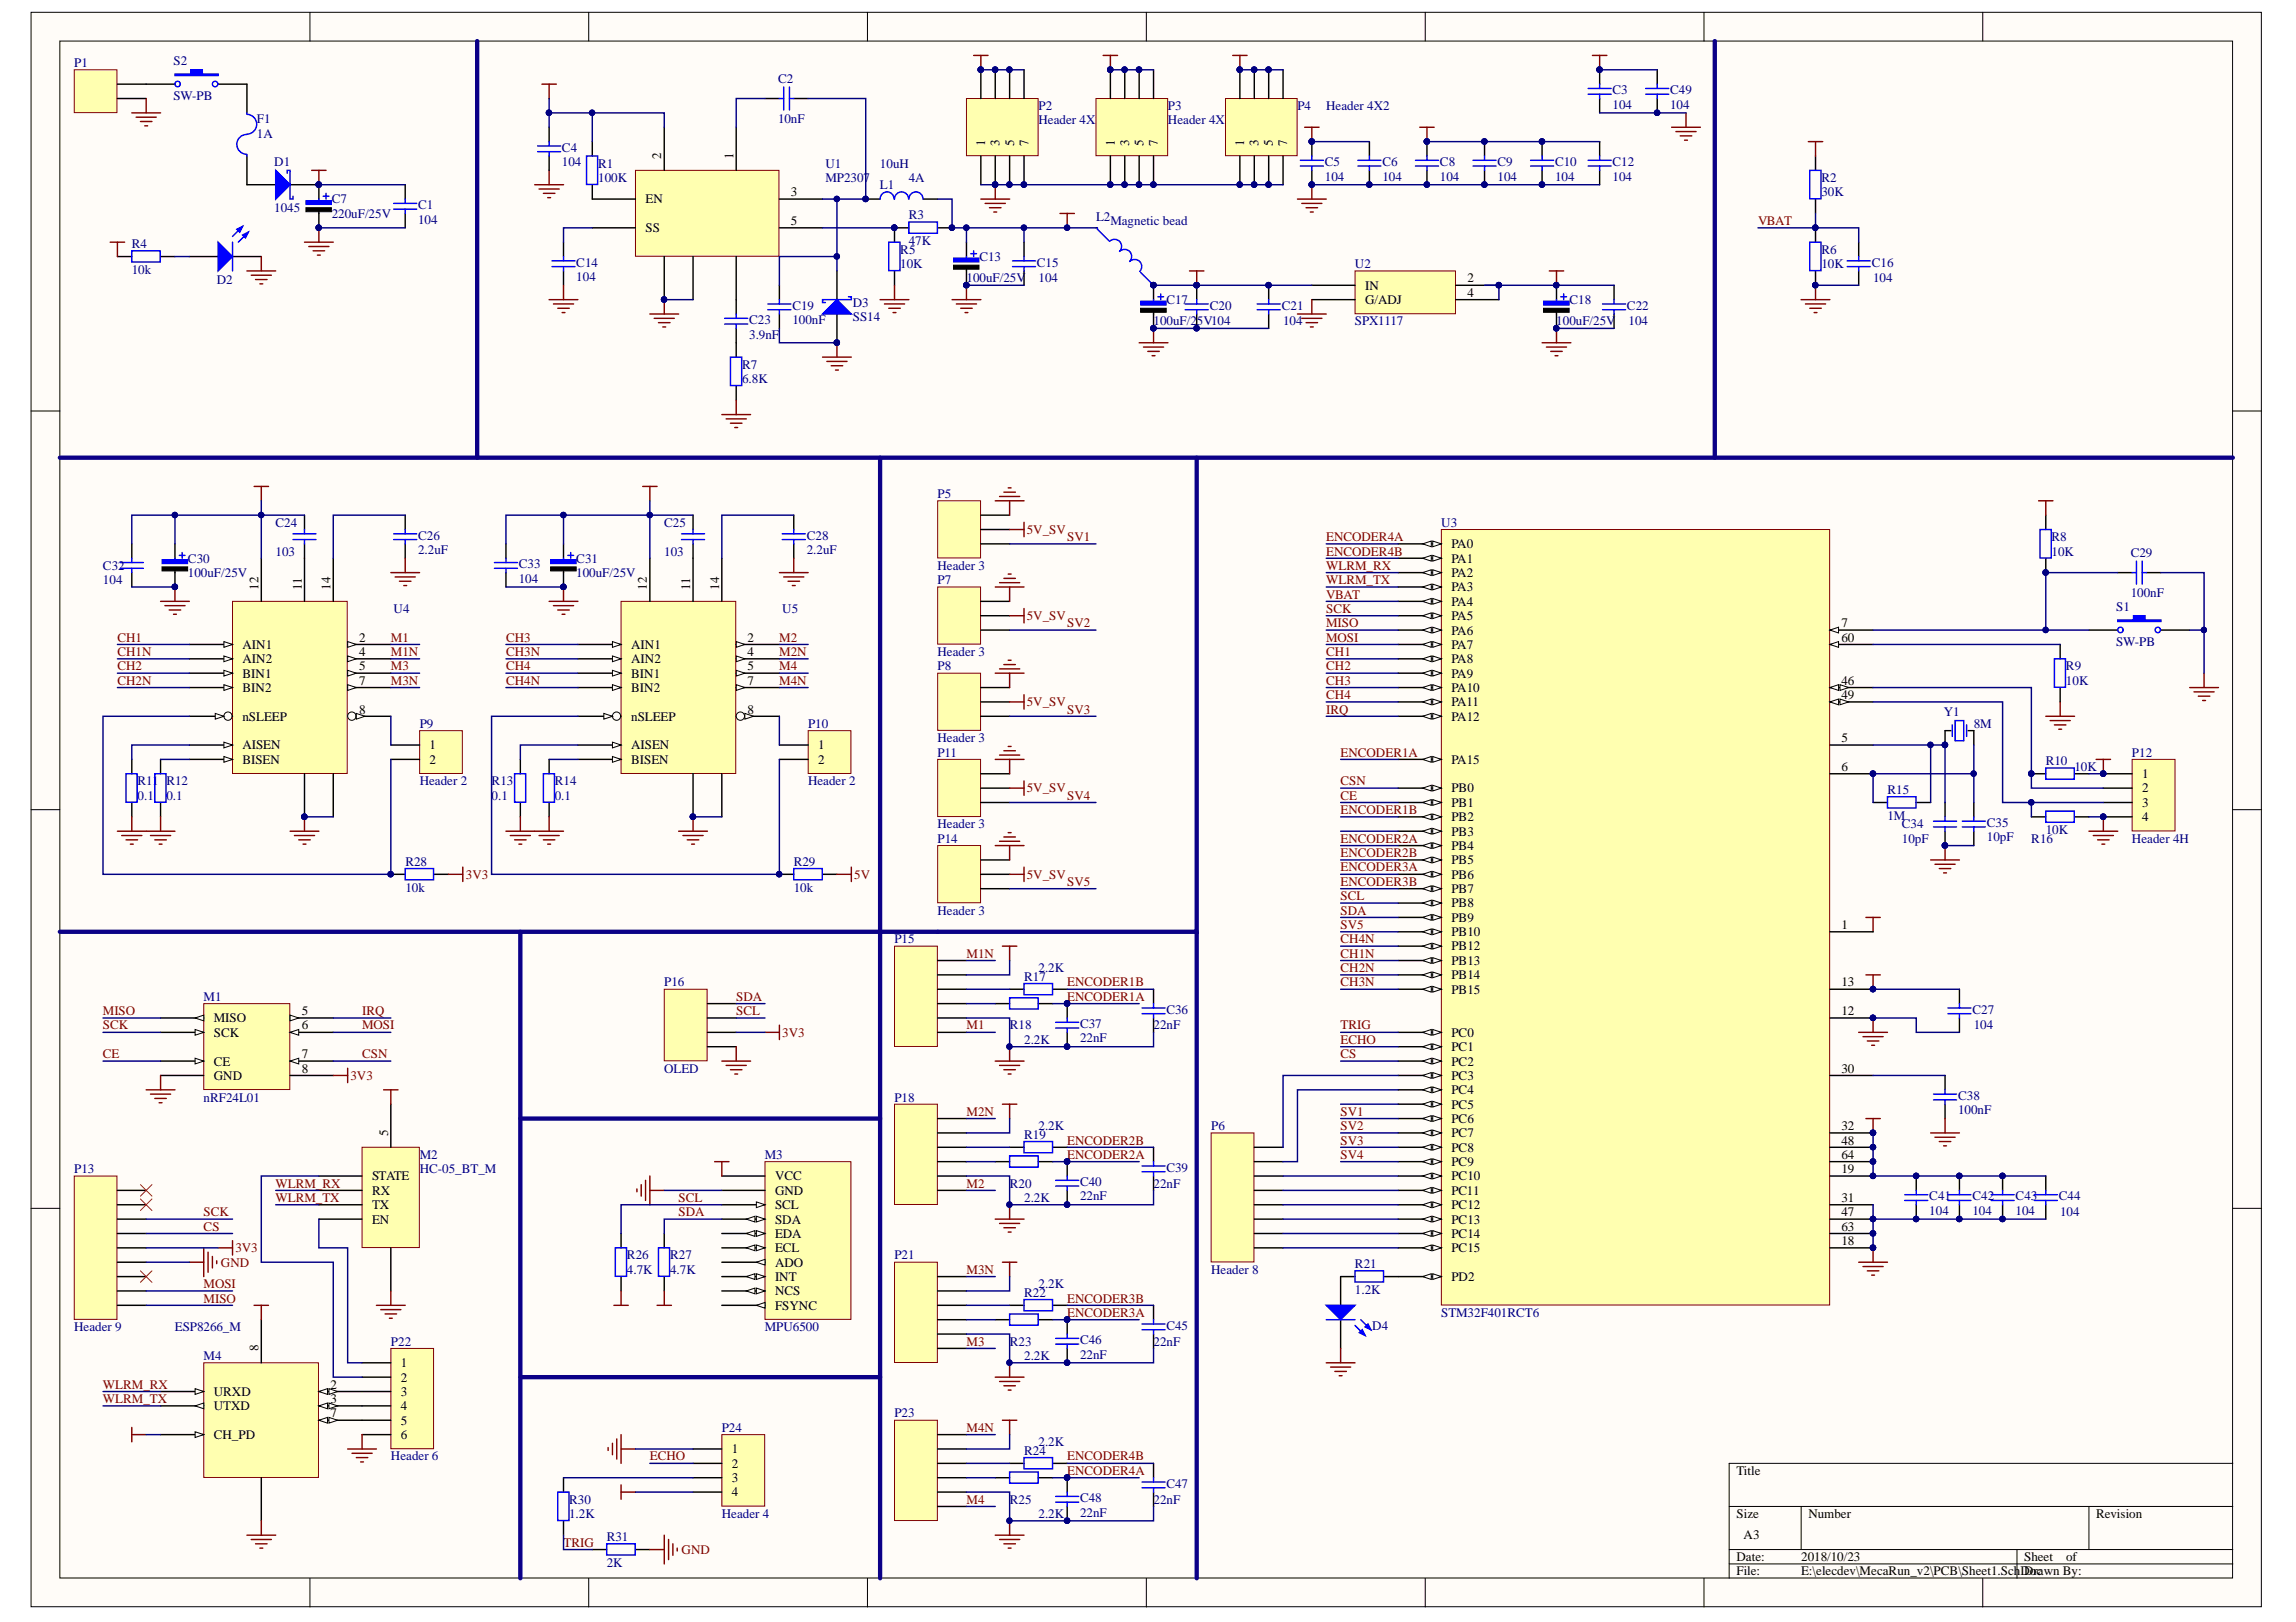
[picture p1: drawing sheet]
<svg xmlns="http://www.w3.org/2000/svg" width="297mm" height="210mm" viewBox="0 0 297 210" stroke-linecap="round" stroke-linejoin="round" font-family="sans-serif">
<defs><g id="words">
<g font-size="1.7" fill="#000080">
<text x="9.6" y="8.7">P1</text>
<text x="22.5" y="8.5">S2</text>
<text x="100.7" y="10.7">C2</text>
<text x="22.5" y="12.9">SW-PB</text>
<text x="33.2" y="17.8">1A</text>
<text x="33.2" y="15.9">F1</text>
<text x="100.7" y="15.9">10nF</text>
<text x="134.4" y="14.2">P2</text>
<text x="134.4" y="16.1">Header 4X2</text>
<text x="151.1" y="14.2">P3</text>
<text x="151.1" y="16.1">Header 4X2</text>
<text x="167.9" y="14.2">P4</text>
<text x="171.6" y="14.2">Header 4X2</text>
<text x="208.6" y="14.1">104</text>
<text x="208.6" y="12.2">C3</text>
<text x="216.1" y="14.1">104</text>
<text x="216.1" y="12.2">C49</text>
<text x="35.5" y="21.5">D1</text>
<text x="72.7" y="21.5">104</text>
<text x="72.7" y="19.7">C4</text>
<text x="77.4" y="23.5">100K</text>
<text x="77.4" y="21.7">R1</text>
<text x="106.8" y="21.7">U1</text>
<text x="106.8" y="23.5">MP2307</text>
<text x="113.8" y="21.7">10uH</text>
<text x="117.6" y="23.5">4A</text>
<text x="171.4" y="23.4">104</text>
<text x="171.4" y="21.5">C5</text>
<text x="178.8" y="23.4">104</text>
<text x="178.8" y="21.5">C6</text>
<text x="186.3" y="23.4">104</text>
<text x="186.3" y="21.5">C8</text>
<text x="193.7" y="23.4">104</text>
<text x="193.7" y="21.5">C9</text>
<text x="201.2" y="23.4">104</text>
<text x="201.2" y="21.5">C10</text>
<text x="208.6" y="23.4">104</text>
<text x="208.6" y="21.5">C12</text>
<text x="235.6" y="23.5">R2</text>
<text x="35.5" y="27.5">1045</text>
<text x="42.9" y="28.2">220uF/25V</text>
<text x="42.9" y="26.3">C7</text>
<text x="54.1" y="28.9">104</text>
<text x="54.1" y="27.1">C1</text>
<text x="113.8" y="24.5">L1</text>
<text x="117.6" y="28.4">R3</text>
<text x="141.8" y="28.6">L2</text>
<text x="143.7" y="29.1">Magnetic bead</text>
<text x="235.6" y="25.4">30K</text>
<text x="17" y="35.4">10k</text>
<text x="17" y="32.1">R4</text>
<text x="74.6" y="34.5">C14</text>
<text x="116.5" y="34.7">10K</text>
<text x="116.5" y="32.8">R5</text>
<text x="117.6" y="31.7">47K</text>
<text x="126.7" y="33.8">C13</text>
<text x="134.1" y="34.5">C15</text>
<text x="175.3" y="34.7">U2</text>
<text x="235.6" y="34.7">10K</text>
<text x="235.6" y="32.8">R6</text>
<text x="242.2" y="34.5">C16</text>
<text x="28" y="36.8">D2</text>
<text x="74.6" y="36.4">104</text>
<text x="96.9" y="42">C23</text>
<text x="102.5" y="42">100nF</text>
<text x="102.5" y="40.1">C19</text>
<text x="110.3" y="41.6">SS14</text>
<text x="110.3" y="39.7">D3</text>
<text x="125.1" y="36.5">100uF/25V</text>
<text x="134.4" y="36.5">104</text>
<text x="150.9" y="39.3">C17</text>
<text x="156.5" y="40.1">C20</text>
<text x="165.8" y="40.1">C21</text>
<text x="203" y="39.3">C18</text>
<text x="210.5" y="40.1">C22</text>
<text x="242.3" y="36.5">104</text>
<text x="96" y="47.7">R7</text>
<text x="96.9" y="43.8">3.9nF</text>
<text x="149.2" y="42.1">100uF/25V104</text>
<text x="166" y="42.1">104</text>
<text x="175.3" y="42.1">SPX1117</text>
<text x="201.3" y="42.1">100uF/25V</text>
<text x="210.7" y="42.1">104</text>
<text x="96" y="49.6">6.8K</text>
<text x="121.3" y="64.5">P5</text>
<text x="35.7" y="71.9">103</text>
<text x="35.7" y="68.2">C24</text>
<text x="54.1" y="71.7">2.2uF</text>
<text x="54.1" y="69.8">C26</text>
<text x="85.9" y="71.9">103</text>
<text x="85.9" y="68.2">C25</text>
<text x="104.4" y="71.7">2.2uF</text>
<text x="104.4" y="69.8">C28</text>
<text x="186.5" y="68.2">U3</text>
<text x="265.4" y="71.9">10K</text>
<text x="265.4" y="70">R8</text>
<text x="13.3" y="75.6">104</text>
<text x="13.3" y="73.8">C32</text>
<text x="24.3" y="74.7">100uF/25V</text>
<text x="24.3" y="72.8">C30</text>
<text x="67.1" y="75.4">104</text>
<text x="67.1" y="73.5">C33</text>
<text x="74.6" y="74.7">100uF/25V</text>
<text x="74.6" y="72.8">C31</text>
<text x="121.3" y="73.8">Header 3</text>
<text x="121.3" y="75.6">P7</text>
<text x="275.7" y="77.3">100nF</text>
<text x="275.7" y="72.1">C29</text>
<text x="50.9" y="79.3">U4</text>
<text x="101.2" y="79.3">U5</text>
<text x="273.8" y="79.1">S1</text>
<text x="273.8" y="83.6">SW-PB</text>
<text x="121.3" y="84.9">Header 3</text>
<text x="121.3" y="86.8">P8</text>
<text x="267.3" y="88.6">10K</text>
<text x="267.3" y="86.8">R9</text>
<text x="54.3" y="94.2">P9</text>
<text x="104.5" y="94.2">P10</text>
<text x="251.5" y="92.7">Y1</text>
<text x="255.4" y="94.2">8M</text>
<text x="17.8" y="101.6">R11</text>
<text x="21.5" y="101.6">R12</text>
<text x="54.3" y="101.6">Header 2</text>
<text x="63.6" y="101.6">R13</text>
<text x="71.8" y="101.6">R14</text>
<text x="104.5" y="101.6">Header 2</text>
<text x="121.3" y="96.1">Header 3</text>
<text x="121.3" y="97.9">P11</text>
<text x="264.7" y="99">R10</text>
<text x="268.4" y="99.8">10K</text>
<text x="275.8" y="97.9">P12</text>
<text x="17.8" y="103.5">0.1</text>
<text x="21.5" y="103.5">0.1</text>
<text x="63.6" y="103.5">0.1</text>
<text x="71.8" y="103.5">0.1</text>
<text x="121.3" y="107.2">Header 3</text>
<text x="244.2" y="106.1">1M</text>
<text x="244.2" y="102.7">R15</text>
<text x="246" y="107.2">C34</text>
<text x="257" y="107">C35</text>
<text x="264.7" y="108">10K</text>
<text x="52.4" y="112.1">R28</text>
<text x="102.7" y="112.1">R29</text>
<text x="121.3" y="109.1">P14</text>
<text x="246" y="109.1">10pF</text>
<text x="257" y="108.9">10pF</text>
<text x="262.8" y="109.1">R16</text>
<text x="275.8" y="109.1">Header 4H</text>
<text x="52.4" y="115.4">10k</text>
<text x="102.7" y="115.4">10k</text>
<text x="121.3" y="118.3">Header 3</text>
<text x="115.7" y="122.1">P15</text>
<text x="134.4" y="125.8">2.2K</text>
<text x="26.3" y="129.5">M1</text>
<text x="85.9" y="127.6">P16</text>
<text x="132.5" y="126.9">R17</text>
<text x="150.9" y="131.2">C36</text>
<text x="255.2" y="131.2">C27</text>
<text x="130.6" y="133.2">R18</text>
<text x="132.5" y="135.1">2.2K</text>
<text x="139.7" y="134.9">22nF</text>
<text x="139.7" y="133">C37</text>
<text x="149.2" y="133.2">22nF</text>
<text x="255.4" y="133.2">104</text>
<text x="26.3" y="142.5">nRF24L01</text>
<text x="85.9" y="138.8">OLED</text>
<text x="115.7" y="142.5">P18</text>
<text x="253.3" y="142.3">C38</text>
<text x="54.3" y="150">M2</text>
<text x="99" y="150">M3</text>
<text x="132.5" y="147.4">R19</text>
<text x="134.4" y="146.3">2.2K</text>
<text x="156.7" y="146.3">P6</text>
<text x="253.3" y="144.2">100nF</text>
<text x="9.6" y="151.8">P13</text>
<text x="54.3" y="151.8">HC-05_BT_M</text>
<text x="130.6" y="153.7">R20</text>
<text x="132.5" y="155.6">2.2K</text>
<text x="139.7" y="155.3">22nF</text>
<text x="139.7" y="153.5">C40</text>
<text x="149.2" y="153.7">22nF</text>
<text x="150.9" y="151.6">C39</text>
<text x="249.6" y="155.3">C41</text>
<text x="255.2" y="155.3">C42</text>
<text x="260.8" y="155.3">C43</text>
<text x="266.3" y="155.3">C44</text>
<text x="249.6" y="157.2">104</text>
<text x="255.2" y="157.2">104</text>
<text x="260.8" y="157.2">104</text>
<text x="266.5" y="157.4">104</text>
<text x="81.1" y="164.8">4.7K</text>
<text x="81.1" y="163">R26</text>
<text x="86.7" y="164.8">4.7K</text>
<text x="86.7" y="163">R27</text>
<text x="115.7" y="163">P21</text>
<text x="132.5" y="167.8">R22</text>
<text x="134.4" y="166.7">2.2K</text>
<text x="156.7" y="164.8">Header 8</text>
<text x="175.3" y="167.4">1.2K</text>
<text x="175.3" y="164.1">R21</text>
<text x="9.6" y="172.3">Header 9</text>
<text x="22.6" y="172.3">ESP8266_M</text>
<text x="99" y="172.3">MPU6500</text>
<text x="139.7" y="174">C46</text>
<text x="150.9" y="172.1">C45</text>
<text x="177.5" y="172.1">D4</text>
<text x="186.5" y="170.4">STM32F401RCT6</text>
<text x="26.3" y="176">M4</text>
<text x="50.6" y="174.1">P22</text>
<text x="130.6" y="174.1">R23</text>
<text x="132.5" y="176">2.2K</text>
<text x="139.7" y="175.8">22nF</text>
<text x="149.2" y="174.1">22nF</text>
<text x="93.4" y="185.3">P24</text>
<text x="115.7" y="183.4">P23</text>
<text x="50.6" y="189">Header 6</text>
<text x="132.5" y="188.3">R24</text>
<text x="134.4" y="187.1">2.2K</text>
<text x="73.6" y="196.4">1.2K</text>
<text x="73.6" y="194.6">R30</text>
<text x="93.4" y="196.4">Header 4</text>
<text x="130.6" y="194.6">R25</text>
<text x="134.4" y="196.4">2.2K</text>
<text x="139.7" y="196.3">22nF</text>
<text x="139.7" y="194.4">C48</text>
<text x="149.2" y="194.6">22nF</text>
<text x="150.9" y="192.6">C47</text>
<text x="78.5" y="202.8">2K</text>
<text x="78.5" y="199.4">R31</text>
</g>
<g font-size="1.7">
<text x="85.6" y="20.5" transform="rotate(-90 85.6 20.5)">2</text>
<text x="94.9" y="20.5" transform="rotate(-90 94.9 20.5)">1</text>
<text x="127.5" y="18.9" transform="rotate(-90 127.5 18.9)">1</text>
<text x="129.3" y="18.9" transform="rotate(-90 129.3 18.9)">3</text>
<text x="131.2" y="18.9" transform="rotate(-90 131.2 18.9)">5</text>
<text x="133" y="18.9" transform="rotate(-90 133 18.9)">7</text>
<text x="144.2" y="18.9" transform="rotate(-90 144.2 18.9)">1</text>
<text x="146.1" y="18.9" transform="rotate(-90 146.1 18.9)">3</text>
<text x="147.9" y="18.9" transform="rotate(-90 147.9 18.9)">5</text>
<text x="149.8" y="18.9" transform="rotate(-90 149.8 18.9)">7</text>
<text x="161" y="18.9" transform="rotate(-90 161 18.9)">1</text>
<text x="162.8" y="18.9" transform="rotate(-90 162.8 18.9)">3</text>
<text x="164.7" y="18.9" transform="rotate(-90 164.7 18.9)">5</text>
<text x="166.5" y="18.9" transform="rotate(-90 166.5 18.9)">7</text>
<text x="83.5" y="26.3">EN</text>
<text x="102.3" y="25.4">3</text>
<text x="102.3" y="29.1">5</text>
<text x="83.5" y="30">SS</text>
<text x="176.6" y="39.3">G/ADJ</text>
<text x="176.6" y="37.5">IN</text>
<text x="189.8" y="36.5">2</text>
<text x="189.8" y="38.4">4</text>
<text x="187.8" y="71">PA0</text>
<text x="33.5" y="76.3" transform="rotate(-90 33.5 76.3)">12</text>
<text x="39" y="76.3" transform="rotate(-90 39 76.3)">11</text>
<text x="42.8" y="76.3" transform="rotate(-90 42.8 76.3)">14</text>
<text x="83.7" y="76.3" transform="rotate(-90 83.7 76.3)">12</text>
<text x="89.3" y="76.3" transform="rotate(-90 89.3 76.3)">11</text>
<text x="93" y="76.3" transform="rotate(-90 93 76.3)">14</text>
<text x="187.8" y="72.8">PA1</text>
<text x="187.8" y="74.7">PA2</text>
<text x="187.8" y="76.5">PA3</text>
<text x="31.4" y="84">AIN1</text>
<text x="46.5" y="83">2</text>
<text x="81.7" y="84">AIN1</text>
<text x="96.7" y="83">2</text>
<text x="187.8" y="78.4">PA4</text>
<text x="187.8" y="80.3">PA5</text>
<text x="187.8" y="82.1">PA6</text>
<text x="187.8" y="84">PA7</text>
<text x="238.2" y="81.2">7</text>
<text x="238.2" y="83">60</text>
<text x="31.4" y="85.8">AIN2</text>
<text x="31.4" y="87.7">BIN1</text>
<text x="31.4" y="89.5">BIN2</text>
<text x="46.5" y="84.9">4</text>
<text x="46.5" y="86.8">5</text>
<text x="46.5" y="88.6">7</text>
<text x="81.7" y="85.8">AIN2</text>
<text x="81.7" y="87.7">BIN1</text>
<text x="81.7" y="89.5">BIN2</text>
<text x="96.7" y="84.9">4</text>
<text x="96.7" y="86.8">5</text>
<text x="96.7" y="88.6">7</text>
<text x="187.8" y="85.8">PA8</text>
<text x="187.8" y="87.7">PA9</text>
<text x="187.8" y="89.5">PA10</text>
<text x="238.2" y="88.6">46</text>
<text x="31.4" y="93.3">nSLEEP</text>
<text x="46.5" y="92.3">8</text>
<text x="81.7" y="93.3">nSLEEP</text>
<text x="96.7" y="92.3">8</text>
<text x="187.8" y="91.4">PA11</text>
<text x="187.8" y="93.3">PA12</text>
<text x="238.2" y="90.5">49</text>
<text x="31.4" y="97">AISEN</text>
<text x="31.4" y="98.8">BISEN</text>
<text x="55.6" y="97">1</text>
<text x="55.6" y="98.8">2</text>
<text x="81.7" y="97">AISEN</text>
<text x="81.7" y="98.8">BISEN</text>
<text x="105.9" y="97">1</text>
<text x="105.9" y="98.8">2</text>
<text x="187.8" y="98.8">PA15</text>
<text x="238.2" y="96.1">5</text>
<text x="238.2" y="99.8">6</text>
<text x="277.1" y="100.7">1</text>
<text x="187.8" y="102.6">PB0</text>
<text x="187.8" y="104.4">PB1</text>
<text x="187.8" y="106.3">PB2</text>
<text x="277.1" y="102.6">2</text>
<text x="277.1" y="104.4">3</text>
<text x="277.1" y="106.3">4</text>
<text x="187.8" y="108.1">PB3</text>
<text x="187.8" y="110">PB4</text>
<text x="187.8" y="111.8">PB5</text>
<text x="187.8" y="113.7">PB6</text>
<text x="187.8" y="115.6">PB7</text>
<text x="187.8" y="117.4">PB8</text>
<text x="187.8" y="119.3">PB9</text>
<text x="187.8" y="121.1">PB10</text>
<text x="187.8" y="123">PB12</text>
<text x="187.8" y="124.9">PB13</text>
<text x="238.2" y="120.2">1</text>
<text x="39" y="131.4">5</text>
<text x="187.8" y="126.7">PB14</text>
<text x="187.8" y="128.6">PB15</text>
<text x="238.2" y="127.6">13</text>
<text x="238.2" y="131.4">12</text>
<text x="27.7" y="132.3">MISO</text>
<text x="27.7" y="134.1">SCK</text>
<text x="27.7" y="137.9">CE</text>
<text x="39" y="133.2">6</text>
<text x="39" y="137">7</text>
<text x="187.8" y="134.1">PC0</text>
<text x="187.8" y="136">PC1</text>
<text x="187.8" y="137.9">PC2</text>
<text x="27.7" y="139.8">GND</text>
<text x="39" y="138.8">8</text>
<text x="187.8" y="139.8">PC3</text>
<text x="187.8" y="141.6">PC4</text>
<text x="187.8" y="143.5">PC5</text>
<text x="238.2" y="138.8">30</text>
<text x="50.2" y="147" transform="rotate(-90 50.2 147)">5</text>
<text x="187.8" y="145.3">PC6</text>
<text x="187.8" y="147.2">PC7</text>
<text x="187.8" y="149.1">PC8</text>
<text x="238.2" y="146.3">32</text>
<text x="238.2" y="148.1">48</text>
<text x="238.2" y="150">64</text>
<text x="48.1" y="152.8">STATE</text>
<text x="48.1" y="154.6">RX</text>
<text x="100.3" y="152.8">VCC</text>
<text x="100.3" y="154.6">GND</text>
<text x="187.8" y="150.9">PC9</text>
<text x="187.8" y="152.8">PC10</text>
<text x="187.8" y="154.6">PC11</text>
<text x="238.2" y="151.8">19</text>
<text x="238.2" y="155.6">31</text>
<text x="48.1" y="156.5">TX</text>
<text x="48.1" y="158.3">EN</text>
<text x="100.3" y="156.5">SCL</text>
<text x="100.3" y="158.3">SDA</text>
<text x="100.3" y="160.2">EDA</text>
<text x="187.8" y="156.5">PC12</text>
<text x="187.8" y="158.3">PC13</text>
<text x="187.8" y="160.2">PC14</text>
<text x="238.2" y="157.4">47</text>
<text x="238.2" y="159.3">63</text>
<text x="238.2" y="161.1">18</text>
<text x="100.3" y="162.1">ECL</text>
<text x="100.3" y="163.9">ADO</text>
<text x="100.3" y="165.8">INT</text>
<text x="100.3" y="167.6">NCS</text>
<text x="187.8" y="162.1">PC15</text>
<text x="187.8" y="165.8">PD2</text>
<text x="100.3" y="169.5">FSYNC</text>
<text x="33.5" y="174.9" transform="rotate(-90 33.5 174.9)">8</text>
<text x="42.8" y="179.7">2</text>
<text x="51.8" y="176.9">1</text>
<text x="51.8" y="178.8">2</text>
<text x="27.7" y="182.5">UTXD</text>
<text x="27.7" y="180.6">URXD</text>
<text x="42.8" y="181.6">3</text>
<text x="42.8" y="183.4">7</text>
<text x="51.8" y="180.6">3</text>
<text x="51.8" y="182.5">4</text>
<text x="51.8" y="184.4">5</text>
<text x="27.7" y="186.2">CH_PD</text>
<text x="51.8" y="186.2">6</text>
<text x="94.7" y="188.1">1</text>
<text x="94.7" y="189.9">2</text>
<text x="94.7" y="191.8">3</text>
<text x="224.6" y="190.9">Title</text>
<text x="94.7" y="193.6">4</text>
<text x="224.6" y="196.4">Size</text>
<text x="234" y="196.4">Number</text>
<text x="271.2" y="196.4">Revision</text>
<text x="224.6" y="202">Date:</text>
<text x="224.6" y="203.9">File:</text>
<text x="225.6" y="199.2">A3</text>
<text x="233" y="202">2018/10/23</text>
<text x="233" y="203.9">E:\elecdev\MecaRun_v2\PCB\Sheet1.SchDoc</text>
<text x="261.9" y="202">Sheet</text>
<text x="261.9" y="203.9">Drawn By:</text>
<text x="267.3" y="202">of</text>
</g>
<g font-size="1.7" fill="#800000">
<text x="227.4" y="29.1">VBAT</text>
<text x="132.8" y="69.1">5V_SV</text>
<text x="138.1" y="70">SV1</text>
<text x="171.6" y="70">ENCODER4A</text>
<text x="171.6" y="71.9">ENCODER4B</text>
<text x="171.6" y="75.6">WLRM_TX</text>
<text x="171.6" y="73.8">WLRM_RX</text>
<text x="171.6" y="77.5">VBAT</text>
<text x="15.2" y="83">CH1</text>
<text x="50.6" y="83">M1</text>
<text x="65.5" y="83">CH3</text>
<text x="100.8" y="83">M2</text>
<text x="132.8" y="80.3">5V_SV</text>
<text x="138.1" y="81.2">SV2</text>
<text x="171.6" y="83">MOSI</text>
<text x="171.6" y="81.2">MISO</text>
<text x="171.6" y="79.3">SCK</text>
<text x="15.2" y="84.9">CH1N</text>
<text x="15.2" y="86.8">CH2</text>
<text x="15.2" y="88.6">CH2N</text>
<text x="50.6" y="86.8">M3</text>
<text x="50.6" y="84.9">M1N</text>
<text x="50.6" y="88.6">M3N</text>
<text x="65.5" y="84.9">CH3N</text>
<text x="65.5" y="86.8">CH4</text>
<text x="65.5" y="88.6">CH4N</text>
<text x="100.8" y="86.8">M4</text>
<text x="100.8" y="84.9">M2N</text>
<text x="100.8" y="88.6">M4N</text>
<text x="171.6" y="84.9">CH1</text>
<text x="171.6" y="86.8">CH2</text>
<text x="171.6" y="88.6">CH3</text>
<text x="132.8" y="91.4">5V_SV</text>
<text x="138.1" y="92.3">SV3</text>
<text x="171.6" y="90.5">CH4</text>
<text x="171.6" y="92.3">IRQ</text>
<text x="173.4" y="101.6">CSN</text>
<text x="173.4" y="97.9">ENCODER1A</text>
<text x="132.8" y="102.6">5V_SV</text>
<text x="138.1" y="103.5">SV4</text>
<text x="173.4" y="103.5">CE</text>
<text x="173.4" y="105.3">ENCODER1B</text>
<text x="60.3" y="113.7">3V3</text>
<text x="110.5" y="113.7">5V</text>
<text x="132.8" y="113.7">5V_SV</text>
<text x="173.4" y="112.8">ENCODER3A</text>
<text x="173.4" y="109.1">ENCODER2A</text>
<text x="173.4" y="110.9">ENCODER2B</text>
<text x="138.1" y="114.6">SV5</text>
<text x="173.4" y="116.5">SCL</text>
<text x="173.4" y="118.3">SDA</text>
<text x="173.4" y="114.6">ENCODER3B</text>
<text x="125.1" y="123.9">M1N</text>
<text x="173.4" y="125.8">CH2N</text>
<text x="173.4" y="123.9">CH1N</text>
<text x="173.4" y="122.1">CH4N</text>
<text x="173.4" y="120.2">SV5</text>
<text x="13.3" y="131.4">MISO</text>
<text x="46.9" y="131.4">IRQ</text>
<text x="95.2" y="131.4">SCL</text>
<text x="95.2" y="129.5">SDA</text>
<text x="138.1" y="127.6">ENCODER1B</text>
<text x="138.1" y="129.5">ENCODER1A</text>
<text x="173.4" y="127.6">CH3N</text>
<text x="13.3" y="133.2">SCK</text>
<text x="13.3" y="137">CE</text>
<text x="46.9" y="133.2">MOSI</text>
<text x="46.9" y="137">CSN</text>
<text x="101.2" y="134.1">3V3</text>
<text x="125.1" y="133.2">M1</text>
<text x="173.4" y="133.2">TRIG</text>
<text x="173.4" y="135.1">ECHO</text>
<text x="173.4" y="137">CS</text>
<text x="45.3" y="139.8">3V3</text>
<text x="125.1" y="144.4">M2N</text>
<text x="138.1" y="148.1">ENCODER2B</text>
<text x="138.1" y="150">ENCODER2A</text>
<text x="173.4" y="144.4">SV1</text>
<text x="173.4" y="146.3">SV2</text>
<text x="173.4" y="148.1">SV3</text>
<text x="173.4" y="150">SV4</text>
<text x="35.7" y="153.7">WLRM_RX</text>
<text x="35.7" y="155.6">WLRM_TX</text>
<text x="87.8" y="155.6">SCL</text>
<text x="125.1" y="153.7">M2</text>
<text x="26.3" y="159.3">CS</text>
<text x="26.3" y="157.4">SCK</text>
<text x="87.8" y="157.4">SDA</text>
<text x="26.3" y="166.7">MOSI</text>
<text x="28.6" y="163.9">GND</text>
<text x="30.4" y="162.1">3V3</text>
<text x="125.1" y="164.8">M3N</text>
<text x="26.3" y="168.6">MISO</text>
<text x="138.1" y="168.6">ENCODER3B</text>
<text x="138.1" y="170.4">ENCODER3A</text>
<text x="13.3" y="179.7">WLRM_RX</text>
<text x="125.1" y="174.1">M3</text>
<text x="13.3" y="181.6">WLRM_TX</text>
<text x="125.1" y="185.3">M4N</text>
<text x="84.1" y="189">ECHO</text>
<text x="138.1" y="189">ENCODER4B</text>
<text x="138.1" y="190.9">ENCODER4A</text>
<text x="125.1" y="194.6">M4</text>
<text x="72.9" y="200.2">TRIG</text>
<text x="88.2" y="201.1">GND</text>
</g>
</g></defs>
<g fill="#fffcf8" stroke="#000" stroke-width=".13">
<path d="M4 1.6h288.6v206.3h-288.6z"/>
<path d="M7.7 5.3h281.1v198.9h-281.1z"/>
</g>
<g fill="none" stroke="#000" stroke-width=".13">
<path d="M40.1 1.6v3.7M76.2 1.6v3.7M112.2 1.6v3.7M148.3 1.6v3.7M184.4 1.6v3.7M220.4 1.6v3.7M256.5 1.6v3.7M4 53.2h3.7M288.9 53.2h3.7M4 104.8h3.7M288.9 104.8h3.7M4 156.4h3.7"/>
<path d="M288.9 156.4h3.7M223.7 195h65.2M233 195v5.5M270.3 195v5.5M288.9 189.4h-65.2v14.8M40.1 204.2v3.8M76.2 204.2v3.8M112.2 204.2v3.8M148.3 204.2v3.8M184.4 204.2v3.8M220.4 204.2v3.8M223.7 200.5h65.2"/>
<path d="M223.7 202.4h65.2M256.5 204.2v3.8M260.9 200.5v3.7"/>
</g>
<path d="M31.9 10.9v3.7M31.9 20.2v3.7" fill="none" stroke="#000" stroke-width=".19"/>
<path d="M31.9 17.4a1.28 1.28 0 0 0-1.3 1.3 1.28 1.28 0 0 0 1.3 1.3M31.9 14.6v.2M32 14.8a1.28 1.28 0 0 1 1.2 1.3 1.28 1.28 0 0 1-1.3 1.3M31.9 20v.2" fill="none" stroke="#00f" stroke-width=".19"/>
<path d="M9.6 9h5.5v5.6h-5.5z" fill="#ffffb0" stroke="#800000" stroke-width=".13"/>
<path d="M15.2 10.9h3.7M15.2 12.7h3.7M31.9 23.9h3.8M37.5 23.9h3.8" fill="none" stroke="#000" stroke-width=".19"/>
<circle cx="41.2" cy="23.9" r=".35" fill="#000080" stroke="#000080" stroke-width=".13"/>
<path d="M35.7 22l1.8 1.9-1.8 1.9z" fill="#00f"/>
<g fill="none" stroke="#00f" stroke-width=".19">
<path d="M35.7 22l1.8 1.9-1.8 1.9zM37.2 22.4v-.4h.3v3.8h.4v-.4M41.3 25.8v.5M41.8 25.4h.8M42.2 25v.8M50.9 26.3h3M50.9 27.1h3M52.4 25.8v.5M52.4 27.1v.5M131 33.8h3M131 34.5h3M132.5 33.2v.6"/>
<path d="M132.5 34.5v.6M22.6 72.2v.6M23.2 71.9h.7M23.6 71.5v.7M37.9 69.1h3M37.9 69.8h3M39.4 68.5v.6M39.4 69.8v.6M50.9 69.1h3M50.9 69.8h3M52.4 68.5v.6M52.4 69.8v.6"/>
<path d="M16.3 100.1h1.4v3.7h-1.4zM20 100.1h1.5v3.7h-1.5z"/>
</g>
<g fill="#000080" stroke="#000080" stroke-width=".13">
<circle cx="41.2" cy="23.9" r=".35"/>
<circle cx="41.2" cy="29.5" r=".35"/>
<circle cx="39.4" cy="105.7" r=".35"/>
<circle cx="22.6" cy="75.9" r=".35"/>
</g>
<g fill="none" stroke="#800000" stroke-width=".19">
<path d="M17.1 14.6h3.7M17.6 15.2h2.6M18.2 15.7h1.5M18.7 16.3h.4M18.9 12.7v1.9M39.4 31.3h3.7M40 31.9h2.6M40.3 22h1.9M40.5 32.5h1.5M41.1 33h.3M41.3 22v1.9M41.3 29.5v1.8"/>
<path d="M20.8 77.8h3.7M21.3 78.4h2.6M21.9 78.9h1.5M22.4 79.5h.4M22.6 76v1.8M32.9 62.9h1.8M33.8 62.9v1.9M50.6 74.1h3.7M51.1 74.7h2.6M51.7 75.2h1.5M52.2 75.8h.4M52.4 72.2v1.9"/>
<path d="M15.2 107.6h7.4M15.7 108.1h2.7M16.3 108.7h1.5M16.9 109.2h.3M17.1 105.7v1.9M19.5 108.1h2.6M20 108.7h1.5M20.6 109.2h.4M20.8 105.7v1.9M37.5 107.6h3.8M38.1 108.1h2.6M38.6 108.7h1.5"/>
<path d="M39.2 109.2h.4M39.4 105.7v1.9"/>
</g>
<g fill="none" stroke="#000" stroke-width=".19">
<path d="M41.3 23.9v1.9M41.3 27.1v2.4M52.4 23.9v1.9M52.4 27.6v1.9M132.5 31.3v1.9M132.5 35.1v1.8M22.6 70.4v1.8M22.6 73.5v2.5M39.4 66.7v1.8M39.4 70.4v1.8M52.4 66.7v1.8M52.4 70.4v1.8"/>
<path d="M17.1 98.3v1.8M20.8 98.3v1.8M17.1 103.9v1.8M20.8 103.9v1.8"/>
</g>
<g fill="#00f" stroke="#00f" stroke-width=".13">
<path d="M39.6 25.9h3.3v.6h-3.3z"/>
<path d="M21 72.4h3.3v.6h-3.3z"/>
</g>
<path d="M39.6 26.9h3.3v.5h-3.3zM21 73.4h3.3v.5h-3.3z" fill="#000" stroke="#000" stroke-width=".13"/>
<path d="M54.3 94.6h5.5v5.5h-5.5z" fill="#ffffb0" stroke="#800000" stroke-width=".13"/>
<path d="M72.9 70.4v1.8M72.9 73.5v2.5M89.7 66.7v1.8M89.7 70.4v1.8M102.7 66.7v1.8M102.7 70.4v1.8M50.6 96.4h3.7M50.6 98.3h3.7M67.3 98.3v1.8M71 98.3v1.8M67.3 103.9v1.8M71 103.9v1.8" fill="none" stroke="#000" stroke-width=".19"/>
<g fill="none" stroke="#00f" stroke-width=".19">
<path d="M72.9 72.2v.6M73.5 71.9h.7M73.8 71.5v.7M88.2 69.1h2.9M88.2 69.8h2.9M89.7 68.5v.6M89.7 69.8v.6M101.2 69.1h3M101.2 69.8h3M102.7 68.5v.6M102.7 69.8v.6M66.6 100.1h1.4v3.7h-1.4z"/>
<path d="M70.3 100.1h1.4v3.7h-1.4z"/>
</g>
<g fill="none" stroke="#800000" stroke-width=".19">
<path d="M71 77.8h3.8M71.6 78.4h2.6M72.2 78.9h1.4M72.7 79.5h.4M72.9 76v1.8M83.1 62.9h1.9M84.1 62.9v1.9M100.8 74.1h3.8M101.4 74.7h2.6M101.9 75.2h1.5M102.5 75.8h.4M102.7 72.2v1.9"/>
<path d="M65.5 107.6h7.4M66 108.1h2.6M66.6 108.7h1.5M67.1 109.2h.4M67.3 105.7v1.9M69.7 108.1h2.6M70.3 108.7h1.5M70.9 109.2h.3M71 105.7v1.9M87.8 107.6h3.7M88.4 108.1h2.6M88.9 108.7h1.5"/>
<path d="M89.5 109.2h.3M89.7 105.7v1.9"/>
</g>
<g fill="#000080" stroke="#000080" stroke-width=".13">
<circle cx="89.6" cy="105.7" r=".35"/>
<circle cx="72.9" cy="75.9" r=".35"/>
</g>
<path d="M71.2 72.4h3.3v.6h-3.3z" fill="#00f" stroke="#00f" stroke-width=".13"/>
<path d="M71.2 73.4h3.3v.5h-3.3z" fill="#000" stroke="#000" stroke-width=".13"/>
<path d="M104.6 94.6h5.5v5.5h-5.5z" fill="#ffffb0" stroke="#800000" stroke-width=".13"/>
<path d="M100.8 96.4h3.8M100.8 98.3h3.8" fill="none" stroke="#000" stroke-width=".19"/>
<path d="M26.4 129.9h11.1v11.1h-11.1z" fill="#ffffb0" stroke="#800000" stroke-width=".13"/>
<path d="M20.8 131.7h5.6" fill="none" stroke="#000" stroke-width=".19"/>
<path d="M25.2 131.7l1.2-.3v.7z" fill="#fffcf8"/>
<path d="M25.2 131.7l1.2-.3v.7z" fill="none" stroke="#000" stroke-width=".13"/>
<path d="M20.8 133.6h5.6" fill="none" stroke="#000" stroke-width=".19"/>
<path d="M25.2 133.2l1.2 .4-1.2 .4z" fill="#fffcf8"/>
<path d="M25.2 133.2l1.2 .4-1.2 .4z" fill="none" stroke="#000" stroke-width=".13"/>
<path d="M20.8 137.3h5.6" fill="none" stroke="#000" stroke-width=".19"/>
<path d="M25.2 136.9l1.2 .4-1.2 .4z" fill="#fffcf8"/>
<path d="M25.2 136.9l1.2 .4-1.2 .4z" fill="none" stroke="#000" stroke-width=".13"/>
<path d="M20.8 139.2h5.6M37.5 131.7h5.6" fill="none" stroke="#000" stroke-width=".19"/>
<path d="M37.5 131.4l1.1 .3-1.1 .4z" fill="#fffcf8"/>
<path d="M37.5 131.4l1.1 .3-1.1 .4z" fill="none" stroke="#000" stroke-width=".13"/>
<path d="M37.5 133.6h5.6" fill="none" stroke="#000" stroke-width=".19"/>
<path d="M37.5 133.6l1.1-.4v.8z" fill="#fffcf8"/>
<path d="M37.5 133.6l1.1-.4v.8z" fill="none" stroke="#000" stroke-width=".13"/>
<path d="M37.5 137.3h5.6" fill="none" stroke="#000" stroke-width=".19"/>
<path d="M37.5 137.3l1.1-.4v.8z" fill="#fffcf8"/>
<path d="M37.5 137.3l1.1-.4v.8z" fill="none" stroke="#000" stroke-width=".13"/>
<path d="M37.5 139.2h5.6" fill="none" stroke="#000" stroke-width=".19"/>
<path d="M99 150.3h11.1v20.4h-11.1z" fill="#ffffb0" stroke="#800000" stroke-width=".13"/>
<path d="M93.4 152.2h5.6M93.4 154h5.6M93.4 155.9h5.6" fill="none" stroke="#000" stroke-width=".19"/>
<path d="M97.9 155.5l1.1 .4-1.1 .4z" fill="#fffcf8"/>
<path d="M97.9 155.5l1.1 .4-1.1 .4z" fill="none" stroke="#000" stroke-width=".13"/>
<path d="M93.4 157.8h5.6" fill="none" stroke="#000" stroke-width=".19"/>
<path d="M97.9 157.4l1.1 .4-1.1 .3z" fill="#fffcf8"/>
<path d="M97.9 157.4l1.1 .4-1.1 .3z" fill="none" stroke="#000" stroke-width=".13"/>
<path d="M96.5 157.8l1.2-.4v.7z" fill="#fffcf8"/>
<path d="M96.5 157.8l1.2-.4v.7z" fill="none" stroke="#000" stroke-width=".13"/>
<path d="M93.4 159.6h5.6" fill="none" stroke="#000" stroke-width=".19"/>
<path d="M97.9 159.3l1.1 .3-1.1 .4z" fill="#fffcf8"/>
<path d="M97.9 159.3l1.1 .3-1.1 .4z" fill="none" stroke="#000" stroke-width=".13"/>
<path d="M96.5 159.6l1.2-.3v.7z" fill="#fffcf8"/>
<path d="M96.5 159.6l1.2-.3v.7z" fill="none" stroke="#000" stroke-width=".13"/>
<path d="M93.4 161.5h5.6" fill="none" stroke="#000" stroke-width=".19"/>
<path d="M97.9 161.1l1.1 .4-1.1 .4z" fill="#fffcf8"/>
<path d="M97.9 161.1l1.1 .4-1.1 .4z" fill="none" stroke="#000" stroke-width=".13"/>
<path d="M96.5 161.5l1.2-.4v.8z" fill="#fffcf8"/>
<path d="M96.5 161.5l1.2-.4v.8z" fill="none" stroke="#000" stroke-width=".13"/>
<path d="M93.4 163.3h5.6" fill="none" stroke="#000" stroke-width=".19"/>
<path d="M97.9 163.3l1.1-.3v.7z" fill="#fffcf8"/>
<path d="M97.9 163.3l1.1-.3v.7z" fill="none" stroke="#000" stroke-width=".13"/>
<path d="M93.4 165.2h5.6" fill="none" stroke="#000" stroke-width=".19"/>
<path d="M97.9 164.8l1.1 .4-1.1 .4z" fill="#fffcf8"/>
<path d="M97.9 164.8l1.1 .4-1.1 .4z" fill="none" stroke="#000" stroke-width=".13"/>
<path d="M96.5 165.2l1.2-.4v.8z" fill="#fffcf8"/>
<path d="M96.5 165.2l1.2-.4v.8z" fill="none" stroke="#000" stroke-width=".13"/>
<path d="M93.4 167.1h5.6" fill="none" stroke="#000" stroke-width=".19"/>
<path d="M97.9 166.7l1.1 .4-1.1 .3z" fill="#fffcf8"/>
<path d="M97.9 166.7l1.1 .4-1.1 .3z" fill="none" stroke="#000" stroke-width=".13"/>
<path d="M96.5 167.1l1.2-.4v.7z" fill="#fffcf8"/>
<path d="M96.5 167.1l1.2-.4v.7z" fill="none" stroke="#000" stroke-width=".13"/>
<path d="M93.4 168.9h5.6" fill="none" stroke="#000" stroke-width=".19"/>
<path d="M97.9 168.9l1.1-.3v.7z" fill="#fffcf8"/>
<path d="M97.9 168.9l1.1-.3v.7z" fill="none" stroke="#000" stroke-width=".13"/>
<path d="M252.4 94.6h-.8v1.8M254.6 94.6h.8v1.8M251.6 103.9v1.8M251.6 107.6v1.8M255.4 103.9v1.8M255.4 107.6v1.8" fill="none" stroke="#000" stroke-width=".19"/>
<g fill="#000080" stroke="#000080" stroke-width=".13">
<circle cx="251.6" cy="96.4" r=".35"/>
<circle cx="251.6" cy="109.4" r=".35"/>
</g>
<path d="M252.6 93.8v1.5M252.9 93.3h1.2v2.6h-1.2zM254.4 93.8v1.5M250.1 106.3h3M250.1 107h3M251.6 105.7v.6M251.6 107v.6M253.9 106.3h2.9M253.9 107h2.9M255.4 105.7v.6M255.4 107v.6" fill="none" stroke="#00f" stroke-width=".19"/>
<path d="M241.4 118.7h1.9M242.3 118.7v1.9M249.8 111.3h3.7M250.3 111.8h2.6M250.9 112.4h1.5M251.4 113h.4M251.6 109.4v1.9" fill="none" stroke="#800000" stroke-width=".19"/>
<path d="M82.2 22h18.6v11.2h-18.6z" fill="#ffffb0" stroke="#800000" stroke-width=".13"/>
<g fill="none" stroke="#000" stroke-width=".19">
<path d="M71 16.5v1.8M76.6 18.3v1.9M85.9 16.5v5.5M95.2 16.5v5.5M99 12.7h1.8M102.7 12.7h1.9M71 20.2v1.8M72.9 31.3v1.9M72.9 35.1v1.8M76.6 23.9v1.9h5.6M76.6 29.5h5.6M85.9 33.2v5.6"/>
<path d="M89.7 33.2v5.6M95.2 33.2v7.4M100.8 25.8h5.6M100.8 29.5h5.6M108.3 35.1v3.7M112 25.8h1.9M115.7 35.1v1.8M117.6 29.5h-1.9v1.8M119.4 25.8h1.9M121.3 29.5h1.9M125 31.3v1.9M125 34.5v2.4"/>
<path d="M95.2 42.5v3.7M95.2 49.9v1.9M108.3 40.6v3.8"/>
</g>
<g fill="#000080" stroke="#000080" stroke-width=".13">
<circle cx="85.9" cy="38.8" r=".35"/>
<circle cx="115.7" cy="29.5" r=".35"/>
<circle cx="123.2" cy="29.5" r=".35"/>
<circle cx="112" cy="25.7" r=".35"/>
<circle cx="125" cy="36.9" r=".35"/>
<circle cx="108.3" cy="44.3" r=".35"/>
</g>
<g fill="none" stroke="#00f" stroke-width=".19">
<path d="M69.6 18.9h2.9M69.6 19.6h2.9M71 18.3v.6M71 19.6v.6M100.8 12.7h.6M101.4 11.3v2.9M102.1 11.3v2.9M102.1 12.7h.6M71.4 33.8h3M71.4 34.5h3M72.9 33.2v.6M72.9 34.5v.6"/>
<path d="M75.9 20.2h1.4v3.7h-1.4zM115 31.3h1.4v3.7h-1.4zM115.7 25.8a.9 .9 0 0 0-.9-1 .9 .9 0 0 0-.9 1M117.5 25.8a.91 .91 0 0 0-.9-1 .91 .91 0 0 0-.9 1M117.6 28.7h3.7v1.5h-3.7zM119.4 25.8a.91 .91 0 0 0-.9-1 .91 .91 0 0 0-.9 1M125 33.2v.6M125.6 32.8h.7M126 32.5v.7M93.8 41.2h2.9M93.8 41.9h2.9M94.5 46.2h1.5v3.7h-1.5z"/>
<path d="M95.2 40.6v.6M95.2 41.9v.6"/>
</g>
<path d="M123.4 33.4h3.3v.5h-3.3z" fill="#00f" stroke="#00f" stroke-width=".13"/>
<path d="M123.4 34.3h3.3v.5h-3.3z" fill="#000" stroke="#000" stroke-width=".13"/>
<g fill="none" stroke="#800000" stroke-width=".19">
<path d="M70.1 10.9h1.9M71 10.9v1.8M69.2 23.9h3.7M69.7 24.5h2.6M70.3 25h1.5M70.9 25.6h.3M71 22v1.9M71 38.8h3.8M71.6 39.3h2.6M72.2 39.9h1.4M72.9 36.9v1.9M85.9 38.8v1.8"/>
<path d="M113.9 38.8h3.7M114.4 39.3h2.6M115 39.9h1.5M115.7 36.9v1.9M123.2 38.8h3.7M123.7 39.3h2.6M124.3 39.9h1.5M125 36.9v1.9M72.7 40.5h.4M84.1 40.6h3.7M84.6 41.2h2.6M85.2 41.8h1.5"/>
<path d="M85.7 42.3h.4M93.4 53.7h3.7M93.9 54.2h2.6M94.5 54.8h1.5M95.1 55.3h.3M95.2 51.8v1.9M115.5 40.5h.4M124.8 40.5h.4"/>
</g>
<path d="M106.4 40.6l1.9-1.8 1.8 1.8z" fill="#00f"/>
<path d="M99.3 39.3h3M100.8 38.8v.5M109.8 38.4h.3v.4h-3.7v.4h.4M99.3 40.1h3M100.8 40.1v.5M106.4 40.6l1.9-1.8 1.8 1.8z" fill="none" stroke="#00f" stroke-width=".19"/>
<circle cx="108.3" cy="44.3" r=".35" fill="#000080" stroke="#000080" stroke-width=".13"/>
<path d="M100.8 36.9v1.9M100.8 40.6v1.9" fill="none" stroke="#000" stroke-width=".19"/>
<path d="M106.4 46.2h3.7M107 46.8h2.6M107.5 47.3h1.5M108.1 47.9h.4M108.3 44.4v1.8" fill="none" stroke="#800000" stroke-width=".19"/>
<path d="M275.8 98.3h5.6v9.2h-5.6z" fill="#ffffb0" stroke="#800000" stroke-width=".13"/>
<path d="M272.1 100.1h3.7M272.1 102h3.7M272.1 103.9h3.7M272.1 105.7h3.7" fill="none" stroke="#000" stroke-width=".19"/>
<g fill="#000080" stroke="#000080" stroke-width=".13">
<circle cx="272.1" cy="100.1" r=".35"/>
<circle cx="272.1" cy="105.7" r=".35"/>
</g>
<path d="M271.2 98.3h1.8M272.1 98.3v1.8M270.3 107.6h3.7M270.8 108.1h2.6M271.4 108.7h1.5M271.9 109.2h.4M272.1 105.7v1.9" fill="none" stroke="#800000" stroke-width=".19"/>
<path d="M46.8 148.5h7.4v12.9h-7.4z" fill="#ffffb0" stroke="#800000" stroke-width=".13"/>
<path d="M41.3 152.2h5.5M41.3 154h5.5M41.3 155.9h5.5M41.3 157.8h5.5M50.6 142.9v5.6M50.6 161.5v5.6" fill="none" stroke="#000" stroke-width=".19"/>
<path d="M26.4 176.4h14.8v14.8h-14.8z" fill="#ffffb0" stroke="#800000" stroke-width=".13"/>
<path d="M20.8 181.9h5.6M33.8 191.2v5.6" fill="none" stroke="#000" stroke-width=".19"/>
<path d="M25.2 181.9l1.2-.3v.7z" fill="#fffcf8"/>
<path d="M25.2 181.9l1.2-.3v.7z" fill="none" stroke="#000" stroke-width=".13"/>
<path d="M20.8 180.1h5.6" fill="none" stroke="#000" stroke-width=".19"/>
<path d="M25.2 179.7l1.2 .4-1.2 .3z" fill="#fffcf8"/>
<path d="M25.2 179.7l1.2 .4-1.2 .3z" fill="none" stroke="#000" stroke-width=".13"/>
<path d="M41.3 180.1h5.5" fill="none" stroke="#000" stroke-width=".19"/>
<path d="M41.3 180.1l1.1-.4v.7z" fill="#fffcf8"/>
<path d="M41.3 180.1l1.1-.4v.7z" fill="none" stroke="#000" stroke-width=".13"/>
<path d="M42.6 179.7l1.1 .4-1.1 .3z" fill="#fffcf8"/>
<path d="M42.6 179.7l1.1 .4-1.1 .3z" fill="none" stroke="#000" stroke-width=".13"/>
<path d="M41.3 181.9h5.5" fill="none" stroke="#000" stroke-width=".19"/>
<path d="M41.3 181.9l1.1-.3v.7z" fill="#fffcf8"/>
<path d="M41.3 181.9l1.1-.3v.7z" fill="none" stroke="#000" stroke-width=".13"/>
<path d="M42.6 181.6l1.1 .3-1.1 .4z" fill="#fffcf8"/>
<path d="M42.6 181.6l1.1 .3-1.1 .4z" fill="none" stroke="#000" stroke-width=".13"/>
<path d="M41.3 183.8h5.5" fill="none" stroke="#000" stroke-width=".19"/>
<path d="M41.3 183.8l1.1-.4v.8z" fill="#fffcf8"/>
<path d="M41.3 183.8l1.1-.4v.8z" fill="none" stroke="#000" stroke-width=".13"/>
<path d="M42.6 183.4l1.1 .4-1.1 .4z" fill="#fffcf8"/>
<path d="M42.6 183.4l1.1 .4-1.1 .4z" fill="none" stroke="#000" stroke-width=".13"/>
<path d="M20.8 185.7h5.6" fill="none" stroke="#000" stroke-width=".19"/>
<path d="M25.2 185.3l1.2 .4-1.2 .3z" fill="#fffcf8"/>
<path d="M25.2 185.3l1.2 .4-1.2 .3z" fill="none" stroke="#000" stroke-width=".13"/>
<path d="M141.8 29.5h.2M149.1 36.9h.1v1.9M154.8 36.9v1.9M149.2 40.1v2.4M154.8 40.6v1.9M33.8 170.8v5.6" fill="none" stroke="#000" stroke-width=".19"/>
<path d="M142 29.5v.2l1.5 1.5M143.5 31.2a.91 .91 0 0 1 1.3 0 .91 .91 0 0 1 0 1.3M144.8 32.5a.91 .91 0 0 1 1.3 0 .91 .91 0 0 1 0 1.3M146.2 33.8a.91 .91 0 0 1 1.2 0 .91 .91 0 0 1 0 1.3M147.6 35.2l1.5 1.5v.2M149.2 38.8v.5M149.8 38.4h.7M150.2 38v.8M153.3 39.3h3M154.8 38.8v.5M153.3 40.1h3M154.8 40.1v.5" fill="none" stroke="#00f" stroke-width=".19"/>
<g fill="#000080" stroke="#000080" stroke-width=".13">
<circle cx="149.2" cy="36.9" r=".35"/>
<circle cx="154.8" cy="42.5" r=".35"/>
<circle cx="154.8" cy="36.9" r=".35"/>
<circle cx="149.2" cy="42.5" r=".35"/>
<circle cx="138" cy="29.5" r=".35"/>
</g>
<path d="M147.6 39h3.3v.5h-3.3z" fill="#00f" stroke="#00f" stroke-width=".13"/>
<path d="M147.6 39.9h3.3v.5h-3.3z" fill="#000" stroke="#000" stroke-width=".13"/>
<g fill="none" stroke="#800000" stroke-width=".19">
<path d="M137.1 27.6h1.9M138.1 27.6v1.9M153.9 35.1h1.9M154.8 35.1v1.8M147.4 44.4h3.7M147.9 44.9h2.6M148.5 45.5h1.5M149.1 46h.3M149.2 42.5v1.9M49.6 141h1.9M50.6 141v1.9M92.5 150.3h1.8"/>
<path d="M93.4 150.3v1.9"/>
</g>
<path d="M175.3 35.1h13v5.5h-13z" fill="#ffffb0" stroke="#800000" stroke-width=".13"/>
<path d="M164.1 36.9v1.9M169.7 38.8h5.6M169.7 36.9h5.6M188.3 38.8h5.6M188.3 36.9h5.6M201.4 36.9v1.9M208.8 36.9v1.9M164.1 40.6v1.9M201.4 40.1v2.4M208.8 40.6v1.9" fill="none" stroke="#000" stroke-width=".19"/>
<g fill="#000080" stroke="#000080" stroke-width=".13">
<circle cx="193.9" cy="36.9" r=".35"/>
<circle cx="201.3" cy="36.9" r=".35"/>
<circle cx="201.3" cy="42.5" r=".35"/>
<circle cx="164.1" cy="36.9" r=".35"/>
</g>
<path d="M162.6 39.3h3M164.1 38.8v.5M201.4 38.8v.5M201.9 38.4h.8M202.3 38v.8M207.3 39.3h3M208.8 38.8v.5M162.6 40.1h3M164.1 40.1v.5M207.3 40.1h3M208.8 40.1v.5" fill="none" stroke="#00f" stroke-width=".19"/>
<path d="M199.7 39h3.3v.5h-3.3z" fill="#00f" stroke="#00f" stroke-width=".13"/>
<path d="M199.7 39.9h3.3v.5h-3.3z" fill="#000" stroke="#000" stroke-width=".13"/>
<g fill="none" stroke="#800000" stroke-width=".19">
<path d="M169.7 38.8v1.8M167.9 40.6h3.7M168.4 41.2h2.6M169 41.8h1.5M169.5 42.3h.4M199.5 44.4h3.7M200.1 44.9h2.6M200.6 45.5h1.5M201.2 46h.4M201.4 42.5v1.9M20.8 139.2v1.8M43.1 139.2h1.9"/>
<path d="M45 138.2v1.9M18.9 141h3.7M19.5 141.6h2.6M20 142.1h1.5M20.6 142.7h.4M82.4 153.9v.3M83 153.3v1.5M83.5 152.7v2.6M84.1 152.2v3.7M84.1 154h1.8M32.9 168.9h1.8M33.8 168.9v1.9"/>
<path d="M48.7 168.9h3.7M49.3 169.5h2.6M49.8 170h1.5M50.4 170.6h.3M50.6 167.1v1.8M17.1 184.7v1.9M17.1 185.7h1.8M31.9 198.7h3.8M32.5 199.2h2.6M33.1 199.8h1.5M33.8 196.8v1.9M33.6 200.3h.4"/>
</g>
<path d="M50.6 174.5h5.5v13h-5.5z" fill="#ffffb0" stroke="#800000" stroke-width=".13"/>
<g fill="none" stroke="#000" stroke-width=".19">
<path d="M24.5 33.2h3.7M30.1 33.2h3.7M234.9 20.2v1.8M234.9 25.8v1.8M234.9 29.5v1.8M234.9 35.1v1.8M240.5 31.3v1.9M240.5 35.1v1.8M17.1 70.4v1.8M17.1 74.1v1.9M65.5 70.4v1.8M65.5 74.1v1.9"/>
<path d="M80.4 159.6v1.9M85.9 159.6v1.9M46.8 176.4h3.8M46.8 178.2h3.8M80.4 165.2v1.9M85.9 165.2v1.9M46.8 180.1h3.8M46.8 181.9h3.8M46.8 183.8h3.8M46.8 185.7h3.8"/>
</g>
<g fill="none" stroke="#800000" stroke-width=".19">
<path d="M233.9 18.3h1.9M234.9 18.3v1.9M200.4 35.1h1.9M201.4 35.1v1.8M233 38.8h3.7M233.6 39.3h2.6M234.1 39.9h1.5M234.9 36.9v1.9M234.7 40.5h.4M79.4 168.9h1.9M80.4 167.1v1.8M85 168.9h1.9"/>
<path d="M85.9 167.1v1.8M45 187.5h3.7M45.5 188.1h2.6M46.1 188.6h1.5M46.7 189.2h.3M46.8 185.7v1.8"/>
</g>
<g fill="#000080" stroke="#000080" stroke-width=".13">
<circle cx="201.3" cy="36.9" r=".35"/>
<circle cx="234.8" cy="29.5" r=".35"/>
<circle cx="234.8" cy="36.9" r=".35"/>
</g>
<g fill="none" stroke="#00f" stroke-width=".19">
<path d="M234.1 22h1.5v3.7h-1.5zM234.1 31.3h1.5v3.7h-1.5zM239 33.8h3M239 34.5h3M240.5 33.2v.6M240.5 34.5v.6M15.6 72.8h2.9M15.6 73.5h2.9M17.1 72.2v.6M17.1 73.5v.6M64 72.8h2.9M64 73.5h2.9"/>
<path d="M65.5 72.2v.6M65.5 73.5v.6M79.6 161.5h1.5v3.7h-1.5zM85.2 161.5h1.4v3.7h-1.4z"/>
</g>
<path d="M28.2 31.3l1.9 1.9-1.9 1.9z" fill="#00f"/>
<path d="M28.2 31.3l1.9 1.9-1.9 1.9zM31.4 29.3l-1.3 1.3M32.1 30l-1.3 1.3" fill="none" stroke="#00f" stroke-width=".19"/>
<path d="M31.4 30.4l.7-.4-.3 .8z" fill="#00f"/>
<path d="M31.4 30.4l.7-.4-.3 .8z" fill="none" stroke="#00f" stroke-width=".19"/>
<path d="M30.6 29.7l.8-.4-.4 .7z" fill="#00f"/>
<path d="M17.1 32.5h3.6v1.4h-3.6zM30.1 31.3v3.8M30.6 29.7l.8-.4-.4 .7z" fill="none" stroke="#00f" stroke-width=".19"/>
<path d="M15.2 33.2h1.9M20.8 33.2h1.8M173.4 165.2v3.7M173.4 170.8v3.7" fill="none" stroke="#000" stroke-width=".19"/>
<path d="M14.3 31.3h1.8M15.2 31.3v1.9M31.9 35.1h3.8M32.5 35.6h2.6M33.1 36.2h1.5M33.6 36.7h.4M33.8 33.2v1.9" fill="none" stroke="#800000" stroke-width=".19"/>
<path d="M171.6 168.9h3.7l-1.9 1.9z" fill="#00f"/>
<path d="M171.6 168.9h3.7l-1.9 1.9zM175.3 171.5l1.3 1.3M176 170.8l1.3 1.3" fill="none" stroke="#00f" stroke-width=".19"/>
<path d="M175.9 172.5l.3-.4 .4 .7z" fill="#00f"/>
<path d="M175.9 172.5l.3-.4 .4 .7z" fill="none" stroke="#00f" stroke-width=".19"/>
<path d="M176.6 171.7l.4-.4 .3 .8z" fill="#00f"/>
<path d="M171.6 170.8h3.7M175.3 164.5h3.7v1.4h-3.7zM176.6 171.7l.4-.4 .3 .8z" fill="none" stroke="#00f" stroke-width=".19"/>
<path d="M270.3 81.5h3.7M279.6 81.5h3.7M173.4 165.2h1.9M179 165.2h1.9" fill="none" stroke="#000" stroke-width=".19"/>
<path d="M171.6 176.4h3.7M172.1 176.9h2.6M172.7 177.5h1.5M173.3 178h.3M173.4 174.5v1.9" fill="none" stroke="#800000" stroke-width=".19"/>
<path d="M274 80.2h2v-.5h1.5v.5h2.1v.2h-5.6z" fill-rule="evenodd" fill="#00f"/>
<g fill="none" stroke="#00f" stroke-width=".19">
<path d="M263.9 68.5h1.5v3.7h-1.5zM274 80.2h2v-.5h1.5v.5h2.1v.2h-5.6zM252 130.4h3M252 131.2h3M253.5 129.9v.5M253.5 131.2v.5M246.4 154.6h3M246.4 155.3h3M247.9 154v.6M247.9 155.3v.6M250.1 141.6h3M250.1 142.3h3"/>
<path d="M251.6 141v.6M251.6 142.3v.6M252 154.6h3M252 155.3h3M253.5 154v.6M253.5 155.3v.6M257.6 154.6h3M257.6 155.3h3M259.1 154v.6M259.1 155.3v.6M263.2 154.6h3M263.2 155.3h3"/>
<path d="M264.7 154v.6M264.7 155.3v.6"/>
<circle cx="274.3" cy="81.5" r=".35"/>
<circle cx="279.2" cy="81.5" r=".35"/>
</g>
<g fill="none" stroke="#000" stroke-width=".19">
<path d="M264.7 66.7v1.8M264.7 72.2v1.9M251.6 139.2v1.8M253.5 128v1.9M253.5 131.7v1.9M247.9 152.2v1.8M247.9 155.9v1.9M251.6 142.9v1.9M253.5 152.2v1.8M253.5 155.9v1.9M259.1 152.2v1.8M259.1 155.9v1.9"/>
<path d="M264.7 152.2v1.8M264.7 155.9v1.9"/>
</g>
<g fill="#000080" stroke="#000080" stroke-width=".13">
<circle cx="264.6" cy="74.1" r=".35"/>
<circle cx="242.3" cy="131.7" r=".35"/>
<circle cx="242.3" cy="161.5" r=".35"/>
<circle cx="247.9" cy="157.7" r=".35"/>
<circle cx="247.9" cy="152.2" r=".35"/>
<circle cx="253.5" cy="157.7" r=".35"/>
<circle cx="253.5" cy="152.2" r=".35"/>
<circle cx="259.1" cy="157.7" r=".35"/>
<circle cx="259.1" cy="152.2" r=".35"/>
<circle cx="242.3" cy="128" r=".35"/>
<circle cx="242.3" cy="146.6" r=".35"/>
</g>
<g fill="none" stroke="#800000" stroke-width=".19">
<path d="M283.3 89h3.7M283.8 89.5h2.6M284.4 90.1h1.5M285 90.6h.3M285.1 87.1v1.9M240.5 133.6h3.7M241 134.2h2.6M241.4 126.2h1.9M241.6 134.7h1.5M242.1 135.3h.4M242.3 126.2v1.8M242.3 131.7v1.9"/>
<path d="M241.4 144.8h1.9M242.3 144.8v1.8M249.8 146.6h3.7M250.3 147.2h2.6M250.9 147.7h1.5M251.4 148.3h.4M251.6 144.8v1.8M240.5 163.3h3.7M241 163.9h2.6M241.6 164.5h1.5M242.1 165h.4M242.3 161.5v1.8"/>
</g>
<path d="M121.3 64.8h5.6v7.4h-5.6z" fill="#ffffb0" stroke="#800000" stroke-width=".13"/>
<path d="M126.9 70.4h3.7M126.9 68.5h3.7M126.9 66.7h3.7" fill="none" stroke="#000" stroke-width=".19"/>
<path d="M121.3 76h5.6v7.4h-5.6z" fill="#ffffb0" stroke="#800000" stroke-width=".13"/>
<path d="M126.9 79.7h3.7M126.9 77.8h3.7M126.9 81.5h3.7" fill="none" stroke="#000" stroke-width=".19"/>
<path d="M121.3 87.1h5.6v7.4h-5.6z" fill="#ffffb0" stroke="#800000" stroke-width=".13"/>
<path d="M126.9 92.7h3.7M126.9 90.8h3.7M126.9 89h3.7" fill="none" stroke="#000" stroke-width=".19"/>
<path d="M121.3 98.3h5.6v7.4h-5.6z" fill="#ffffb0" stroke="#800000" stroke-width=".13"/>
<path d="M126.9 103.9h3.7M126.9 102h3.7M126.9 100.1h3.7" fill="none" stroke="#000" stroke-width=".19"/>
<path d="M121.3 109.4h5.6v7.4h-5.6z" fill="#ffffb0" stroke="#800000" stroke-width=".13"/>
<path d="M266.5 83.4v1.9M266.5 89v1.8M126.9 115h3.7M126.9 113.1h3.7M126.9 111.3h3.7" fill="none" stroke="#000" stroke-width=".19"/>
<g fill="none" stroke="#800000" stroke-width=".19">
<path d="M128.8 64.8h3.7M128.8 76h3.7M129.3 64.2h2.6M129.3 75.4h2.6M129.9 63.7h1.5M129.9 74.8h1.5M130.4 63.1h.4M130.4 74.3h.4M130.6 68.5h1.9M130.6 79.7h1.9M130.6 64.8v1.9M130.6 76v1.8"/>
<path d="M132.5 67.6v1.9M132.5 78.8v1.8M263.7 64.8h1.9M264.7 64.8v1.9M128.8 87.1h3.7M128.8 98.3h3.7M129.3 86.6h2.6M129.3 97.7h2.6M129.9 86h1.5M129.9 97.2h1.5M130.4 85.4h.4M130.4 96.6h.4"/>
<path d="M130.6 90.8h1.9M130.6 87.1v1.9M130.6 98.3v1.8M132.5 89.9v1.9M264.7 92.7h3.7M265.2 93.3h2.6M265.8 93.8h1.5M266.3 94.4h.4M266.5 90.8v1.9M128.8 109.4h3.7M129.3 108.9h2.6M129.9 108.3h1.5"/>
<path d="M130.4 107.8h.4M130.6 102h1.9M130.6 113.1h1.9M130.6 109.4v1.9M132.5 101.1v1.8M132.5 112.2v1.9"/>
</g>
<path d="M265.8 85.3h1.4v3.6h-1.4z" fill="none" stroke="#00f" stroke-width=".19"/>
<path d="M85.9 128h5.6v9.3h-5.6z" fill="#ffffb0" stroke="#800000" stroke-width=".13"/>
<path d="M91.5 135.5h3.7M91.5 133.6h3.7M91.5 131.7h3.7M91.5 129.9h3.7" fill="none" stroke="#000" stroke-width=".19"/>
<path d="M30.1 77.8h14.8v22.3h-14.8z" fill="#ffffb0" stroke="#800000" stroke-width=".13"/>
<path d="M33.8 72.2v5.6M24.5 85.3h5.6M39.4 100.1v5.6" fill="none" stroke="#000" stroke-width=".19"/>
<circle cx="39.4" cy="105.7" r=".35" fill="#000080" stroke="#000080" stroke-width=".13"/>
<path d="M29 84.9l1.1 .4-1.1 .3z" fill="#fffcf8"/>
<path d="M29 84.9l1.1 .4-1.1 .3z" fill="none" stroke="#000" stroke-width=".13"/>
<path d="M24.5 83.4h5.6" fill="none" stroke="#000" stroke-width=".19"/>
<path d="M29 83l1.1 .4-1.1 .4z" fill="#fffcf8"/>
<path d="M29 83l1.1 .4-1.1 .4z" fill="none" stroke="#000" stroke-width=".13"/>
<path d="M24.5 87.1h5.6" fill="none" stroke="#000" stroke-width=".19"/>
<path d="M29 86.7l1.1 .4-1.1 .4z" fill="#fffcf8"/>
<path d="M29 86.7l1.1 .4-1.1 .4z" fill="none" stroke="#000" stroke-width=".13"/>
<path d="M24.5 89h5.6" fill="none" stroke="#000" stroke-width=".19"/>
<path d="M29 88.6l1.1 .4-1.1 .3z" fill="#fffcf8"/>
<path d="M29 88.6l1.1 .4-1.1 .3z" fill="none" stroke="#000" stroke-width=".13"/>
<path d="M24.5 92.7h5.6" fill="none" stroke="#000" stroke-width=".19"/>
<circle cx="29.5" cy="92.7" r=".53" fill="#fffcf8" stroke="#000" stroke-width=".13"/>
<path d="M27.8 92.3l1.2 .4-1.2 .4z" fill="#fffcf8"/>
<path d="M27.8 92.3l1.2 .4-1.2 .4z" fill="none" stroke="#000" stroke-width=".13"/>
<path d="M45 83.4h5.6" fill="none" stroke="#000" stroke-width=".19"/>
<path d="M45 83l1.1 .4-1.1 .4z" fill="#fffcf8"/>
<path d="M45 83l1.1 .4-1.1 .4z" fill="none" stroke="#000" stroke-width=".13"/>
<path d="M45 85.3h5.6" fill="none" stroke="#000" stroke-width=".19"/>
<path d="M45 84.9l1.1 .4-1.1 .3z" fill="#fffcf8"/>
<path d="M45 84.9l1.1 .4-1.1 .3z" fill="none" stroke="#000" stroke-width=".13"/>
<path d="M45 87.1h5.6" fill="none" stroke="#000" stroke-width=".19"/>
<path d="M45 86.7l1.1 .4-1.1 .4z" fill="#fffcf8"/>
<path d="M45 86.7l1.1 .4-1.1 .4z" fill="none" stroke="#000" stroke-width=".13"/>
<path d="M45 89h5.6" fill="none" stroke="#000" stroke-width=".19"/>
<path d="M45 88.6l1.1 .4-1.1 .3z" fill="#fffcf8"/>
<path d="M45 88.6l1.1 .4-1.1 .3z" fill="none" stroke="#000" stroke-width=".13"/>
<path d="M45 92.7h5.6" fill="none" stroke="#000" stroke-width=".19"/>
<circle cx="45.5" cy="92.7" r=".54" fill="#fffcf8" stroke="#000" stroke-width=".13"/>
<path d="M46.1 92.3l1.1 .4-1.1 .4z" fill="#fffcf8"/>
<path d="M46.1 92.3l1.1 .4-1.1 .4z" fill="none" stroke="#000" stroke-width=".13"/>
<path d="M24.5 96.4h5.6" fill="none" stroke="#000" stroke-width=".19"/>
<path d="M29 96l1.1 .4-1.1 .4z" fill="#fffcf8"/>
<path d="M29 96l1.1 .4-1.1 .4z" fill="none" stroke="#000" stroke-width=".13"/>
<path d="M24.5 98.3h5.6" fill="none" stroke="#000" stroke-width=".19"/>
<path d="M29 97.9l1.1 .4-1.1 .3z" fill="#fffcf8"/>
<path d="M29 97.9l1.1 .4-1.1 .3z" fill="none" stroke="#000" stroke-width=".13"/>
<path d="M39.4 72.2v5.6M43.1 72.2v5.6M43.1 100.1v5.6" fill="none" stroke="#000" stroke-width=".19"/>
<circle cx="39.4" cy="105.7" r=".35" fill="#000080" stroke="#000080" stroke-width=".13"/>
<path d="M80.4 77.8h14.8v22.3h-14.8z" fill="#ffffb0" stroke="#800000" stroke-width=".13"/>
<path d="M84.1 72.2v5.6M74.8 85.3h5.6M89.7 100.1v5.6" fill="none" stroke="#000" stroke-width=".19"/>
<circle cx="89.6" cy="105.7" r=".35" fill="#000080" stroke="#000080" stroke-width=".13"/>
<path d="M79.2 84.9l1.2 .4-1.2 .3z" fill="#fffcf8"/>
<path d="M79.2 84.9l1.2 .4-1.2 .3z" fill="none" stroke="#000" stroke-width=".13"/>
<path d="M74.8 83.4h5.6" fill="none" stroke="#000" stroke-width=".19"/>
<path d="M79.2 83l1.2 .4-1.2 .4z" fill="#fffcf8"/>
<path d="M79.2 83l1.2 .4-1.2 .4z" fill="none" stroke="#000" stroke-width=".13"/>
<path d="M74.8 87.1h5.6" fill="none" stroke="#000" stroke-width=".19"/>
<path d="M79.2 86.7l1.2 .4-1.2 .4z" fill="#fffcf8"/>
<path d="M79.2 86.7l1.2 .4-1.2 .4z" fill="none" stroke="#000" stroke-width=".13"/>
<path d="M74.8 89h5.6" fill="none" stroke="#000" stroke-width=".19"/>
<path d="M79.2 88.6l1.2 .4-1.2 .3z" fill="#fffcf8"/>
<path d="M79.2 88.6l1.2 .4-1.2 .3z" fill="none" stroke="#000" stroke-width=".13"/>
<path d="M74.8 92.7h5.6" fill="none" stroke="#000" stroke-width=".19"/>
<circle cx="79.8" cy="92.7" r=".53" fill="#fffcf8" stroke="#000" stroke-width=".13"/>
<path d="M78.1 92.3l1.1 .4-1.1 .4z" fill="#fffcf8"/>
<path d="M78.1 92.3l1.1 .4-1.1 .4z" fill="none" stroke="#000" stroke-width=".13"/>
<path d="M95.2 83.4h5.6" fill="none" stroke="#000" stroke-width=".19"/>
<path d="M95.2 83l1.2 .4-1.2 .4z" fill="#fffcf8"/>
<path d="M95.2 83l1.2 .4-1.2 .4z" fill="none" stroke="#000" stroke-width=".13"/>
<path d="M95.2 85.3h5.6" fill="none" stroke="#000" stroke-width=".19"/>
<path d="M95.2 84.9l1.2 .4-1.2 .3z" fill="#fffcf8"/>
<path d="M95.2 84.9l1.2 .4-1.2 .3z" fill="none" stroke="#000" stroke-width=".13"/>
<path d="M95.2 87.1h5.6" fill="none" stroke="#000" stroke-width=".19"/>
<path d="M95.2 86.7l1.2 .4-1.2 .4z" fill="#fffcf8"/>
<path d="M95.2 86.7l1.2 .4-1.2 .4z" fill="none" stroke="#000" stroke-width=".13"/>
<path d="M95.2 89h5.6" fill="none" stroke="#000" stroke-width=".19"/>
<path d="M95.2 88.6l1.2 .4-1.2 .3z" fill="#fffcf8"/>
<path d="M95.2 88.6l1.2 .4-1.2 .3z" fill="none" stroke="#000" stroke-width=".13"/>
<path d="M95.2 92.7h5.6" fill="none" stroke="#000" stroke-width=".19"/>
<circle cx="95.8" cy="92.7" r=".54" fill="#fffcf8" stroke="#000" stroke-width=".13"/>
<path d="M96.4 92.3l1.1 .4-1.1 .4z" fill="#fffcf8"/>
<path d="M96.4 92.3l1.1 .4-1.1 .4z" fill="none" stroke="#000" stroke-width=".13"/>
<path d="M74.8 96.4h5.6" fill="none" stroke="#000" stroke-width=".19"/>
<path d="M79.2 96l1.2 .4-1.2 .4z" fill="#fffcf8"/>
<path d="M79.2 96l1.2 .4-1.2 .4z" fill="none" stroke="#000" stroke-width=".13"/>
<path d="M74.8 98.3h5.6" fill="none" stroke="#000" stroke-width=".19"/>
<path d="M79.2 97.9l1.2 .4-1.2 .3z" fill="#fffcf8"/>
<path d="M79.2 97.9l1.2 .4-1.2 .3z" fill="none" stroke="#000" stroke-width=".13"/>
<path d="M89.7 72.2v5.6M93.4 72.2v5.6M93.4 100.1v5.6" fill="none" stroke="#000" stroke-width=".19"/>
<circle cx="89.6" cy="105.7" r=".35" fill="#000080" stroke="#000080" stroke-width=".13"/>
<path d="M115.7 122.4h5.6v13h-5.6z" fill="#ffffb0" stroke="#800000" stroke-width=".13"/>
<g fill="none" stroke="#000" stroke-width=".19">
<path d="M169.7 18.3v1.9M177.2 18.3v1.9M184.6 18.3v1.9M192.1 18.3v1.9M169.7 22v1.9M177.2 22v1.9M184.6 22v1.9M192.1 22v1.9M274 74.1h1.8M277.7 74.1h1.9M242.3 103.9h1.9M247.9 103.9h1.9"/>
<path d="M262.8 100.1h1.9M262.8 105.7h1.9M268.4 100.1h1.9M268.4 105.7h1.9M121.3 133.6h3.7M121.3 131.7h3.7M121.3 129.9h3.7M121.3 128h3.7M121.3 126.2h3.7M121.3 124.3h3.7"/>
</g>
<g fill="none" stroke="#800000" stroke-width=".19">
<path d="M168.8 16.5h1.8M169.7 16.5v1.8M183.7 16.5h1.8M184.6 16.5v1.8M167.9 25.8h3.7M168.4 26.3h2.6M169 26.9h1.5M169.5 27.4h.4M169.7 23.9v1.9M93.4 137.3h3.7M93.9 137.9h2.6M94.5 138.4h1.5"/>
<path d="M95.1 139h.3M95.2 135.5v1.8M99 133.6h1.8M100.8 132.7v1.8M128.8 137.3h3.7M129.3 137.9h2.6M129.7 122.4h1.8M129.9 138.4h1.5M130.4 139h.4M130.6 122.4v1.9M130.6 135.5v1.8M24.5 163.3h1.9"/>
<path d="M26.4 161.5v3.7M26.9 162v2.6M27.5 162.6v1.5M28 163.2v.3M28.2 161.5h1.9M30.1 160.6v1.8"/>
</g>
<g fill="#000080" stroke="#000080" stroke-width=".13">
<circle cx="130.6" cy="135.4" r=".35"/>
<circle cx="262.8" cy="100.1" r=".35"/>
<circle cx="169.7" cy="23.9" r=".35"/>
<circle cx="169.7" cy="18.3" r=".35"/>
<circle cx="177.1" cy="23.9" r=".35"/>
<circle cx="184.6" cy="23.9" r=".35"/>
<circle cx="184.6" cy="18.3" r=".35"/>
<circle cx="192" cy="23.9" r=".35"/>
<circle cx="192" cy="18.3" r=".35"/>
</g>
<g fill="none" stroke="#00f" stroke-width=".19">
<path d="M168.2 20.7h3M168.2 21.5h3M169.7 20.2v.5M169.7 21.5v.5M175.7 20.7h3M175.7 21.5h3M177.2 20.2v.5M177.2 21.5v.5M183.1 20.7h3M183.1 21.5h3M184.6 20.2v.5M184.6 21.5v.5"/>
<path d="M190.6 20.7h2.9M190.6 21.5h2.9M192.1 20.2v.5M192.1 21.5v.5M275.8 74.1h.6M276.4 72.6v3M277.1 72.6v3M277.1 74.1h.6M264.7 99.4h3.7v1.4h-3.7zM244.2 103.1h3.7v1.5h-3.7zM264.7 105h3.7v1.4h-3.7z"/>
</g>
<path d="M61.7 5.3v53.9M221.8 5.3v53.9M7.7 59.2h281.2M113.9 59.2v61.4h-106.2M154.8 59.2v61.4h-33.5M67.3 120.6v83.6M113.9 120.6v83.6M154.8 120.6v83.6M67.3 144.8h46.6" fill="none" stroke="#0c0087" stroke-width=".56"/>
<path d="M156.7 146.6h5.5v16.7h-5.5z" fill="#ffffb0" stroke="#800000" stroke-width=".13"/>
<path d="M162.3 159.6h3.7M162.3 157.8h3.7M162.3 155.9h3.7M162.3 154h3.7M162.3 152.2h3.7M162.3 150.3h3.7M162.3 148.5h3.7M162.3 161.5h3.7" fill="none" stroke="#000" stroke-width=".19"/>
<path d="M93.4 185.7h5.5v9.2h-5.5z" fill="#ffffb0" stroke="#800000" stroke-width=".13"/>
<path d="M128.8 129.9h1.8M130.6 128h1.9M134.3 129.9h1.9M136.2 128h1.9M138.1 129.9v1.8M138.1 133.6v1.9M149.2 128v1.9M149.2 131.7v1.9M89.7 187.5h3.7M89.7 189.4h3.7M89.7 191.2h3.7M89.7 193.1h3.7" fill="none" stroke="#000" stroke-width=".19"/>
<path d="M78.7 187.3v.4M79.2 186.8v1.5M79.8 186.2v2.6M80.4 185.7v3.7M80.4 192.2v1.8M80.4 187.5h1.8M80.4 193.1h1.8" fill="none" stroke="#800000" stroke-width=".19"/>
<path d="M113.9 120.6h7.4M67.3 178.2h46.6" fill="none" stroke="#0c0087" stroke-width=".56"/>
<path d="M130.6 129.1h3.7v1.5h-3.7zM132.5 127.3h3.7v1.4h-3.7zM136.6 132.3h3M136.6 133h3M138.1 131.7v.6M138.1 133v.6M147.7 130.4h3M147.7 131.2h3M149.2 129.9v.5M149.2 131.2v.5" fill="none" stroke="#00f" stroke-width=".19"/>
<g fill="#000080" stroke="#000080" stroke-width=".13">
<circle cx="138" cy="129.9" r=".35"/>
<circle cx="138" cy="135.4" r=".35"/>
</g>
<path d="M115.7 142.9h5.6v13h-5.6z" fill="#ffffb0" stroke="#800000" stroke-width=".13"/>
<g fill="none" stroke="#000" stroke-width=".19">
<path d="M121.3 154h3.7M121.3 152.2h3.7M121.3 150.3h3.7M121.3 148.5h3.7M121.3 146.6h3.7M121.3 144.8h3.7M128.8 150.3h1.8M130.6 148.5h1.9M134.3 150.3h1.9M136.2 148.5h1.9M138.1 150.3v1.9M138.1 154v1.9"/>
<path d="M149.2 148.5v1.8M149.2 152.2v1.8"/>
</g>
<path d="M128.8 157.8h3.7M129.3 158.3h2.6M129.7 142.9h1.8M129.9 158.9h1.5M130.4 159.4h.4M130.6 142.9v1.9M130.6 155.9v1.9" fill="none" stroke="#800000" stroke-width=".19"/>
<g fill="#000080" stroke="#000080" stroke-width=".13">
<circle cx="130.6" cy="155.9" r=".35"/>
<circle cx="138" cy="150.3" r=".35"/>
<circle cx="138" cy="155.9" r=".35"/>
</g>
<path d="M130.6 149.6h3.7v1.4h-3.7zM132.5 147.7h3.7v1.5h-3.7zM136.6 152.7h3M136.6 153.5h3M138.1 152.2v.5M138.1 153.5v.5M147.7 150.9h3M147.7 151.6h3M149.2 150.3v.6M149.2 151.6v.6" fill="none" stroke="#00f" stroke-width=".19"/>
<path d="M115.7 163.3h5.6v13h-5.6z" fill="#ffffb0" stroke="#800000" stroke-width=".13"/>
<g fill="none" stroke="#000" stroke-width=".19">
<path d="M121.3 174.5h3.7M121.3 172.6h3.7M121.3 170.8h3.7M121.3 168.9h3.7M121.3 167.1h3.7M121.3 165.2h3.7M128.8 170.8h1.8M130.6 168.9h1.9M134.3 170.8h1.9M136.2 168.9h1.9M138.1 170.8v1.8M138.1 174.5v1.9"/>
<path d="M149.2 168.9v1.9M149.2 172.6v1.9"/>
</g>
<path d="M128.8 178.2h3.7M129.3 178.8h2.6M129.7 163.3h1.8M129.9 179.3h1.5M130.4 179.9h.4M130.6 163.3v1.9M130.6 176.4v1.8" fill="none" stroke="#800000" stroke-width=".19"/>
<g fill="#000080" stroke="#000080" stroke-width=".13">
<circle cx="130.6" cy="176.3" r=".35"/>
<circle cx="138" cy="170.8" r=".35"/>
<circle cx="138" cy="176.3" r=".35"/>
</g>
<path d="M130.6 170h3.7v1.5h-3.7zM132.5 168.2h3.7v1.4h-3.7zM136.6 173.2h3M136.6 173.9h3M138.1 172.6v.6M138.1 173.9v.6M147.7 171.3h3M147.7 172.1h3M149.2 170.8v.5M149.2 172.1v.5" fill="none" stroke="#00f" stroke-width=".19"/>
<path d="M115.7 183.8h5.6v13h-5.6z" fill="#ffffb0" stroke="#800000" stroke-width=".13"/>
<g fill="none" stroke="#000" stroke-width=".19">
<path d="M199.5 18.3v1.9M207 18.3v1.9M199.5 22v1.9M207 22v1.9M121.3 195h3.7M121.3 193.1h3.7M121.3 191.2h3.7M121.3 189.4h3.7M121.3 187.5h3.7M121.3 185.7h3.7M128.8 191.2h1.8M130.6 189.4h1.9"/>
<path d="M134.3 191.2h1.9M136.2 189.4h1.9M138.1 191.2v1.9M138.1 195v1.8M149.2 189.4v1.8M149.2 193.1v1.9"/>
</g>
<path d="M128.8 198.7h3.7M129.3 199.2h2.6M129.7 183.8h1.8M129.9 199.8h1.5M130.6 183.8v1.9M130.6 196.8v1.9M130.4 200.3h.4" fill="none" stroke="#800000" stroke-width=".19"/>
<g fill="#000080" stroke="#000080" stroke-width=".13">
<circle cx="130.6" cy="196.8" r=".35"/>
<circle cx="138" cy="191.2" r=".35"/>
<circle cx="138" cy="196.8" r=".35"/>
<circle cx="199.5" cy="23.9" r=".35"/>
<circle cx="199.5" cy="18.3" r=".35"/>
</g>
<g fill="none" stroke="#00f" stroke-width=".19">
<path d="M198 20.7h3M198 21.5h3M199.5 20.2v.5M199.5 21.5v.5M205.5 20.7h2.9M205.5 21.5h2.9M207 20.2v.5M207 21.5v.5M130.6 190.5h3.7v1.4h-3.7zM132.5 188.6h3.7v1.5h-3.7zM136.6 193.6h3M136.6 194.4h3"/>
<path d="M138.1 193.1v.5M138.1 194.4v.6M147.7 191.8h3M147.7 192.5h3M149.2 191.2v.6M149.2 192.5v.6"/>
</g>
<path d="M125 12.7h9.3v7.4h-9.3z" fill="#ffffb0" stroke="#800000" stroke-width=".13"/>
<path d="M126.9 9v3.7M128.8 9v3.7M130.6 9v3.7M132.5 9v3.7M126.9 20.2v3.7M128.8 20.2v3.7M130.6 20.2v3.7M132.5 20.2v3.7" fill="none" stroke="#000" stroke-width=".19"/>
<g fill="#000080" stroke="#000080" stroke-width=".13">
<circle cx="126.9" cy="9" r=".35"/>
<circle cx="128.7" cy="23.9" r=".35"/>
<circle cx="128.7" cy="9" r=".35"/>
<circle cx="130.6" cy="23.9" r=".35"/>
<circle cx="130.6" cy="9" r=".35"/>
<circle cx="132.5" cy="23.9" r=".35"/>
</g>
<path d="M141.8 12.7h9.3v7.4h-9.3z" fill="#ffffb0" stroke="#800000" stroke-width=".13"/>
<path d="M143.7 9v3.7M145.5 9v3.7M147.4 9v3.7M149.2 9v3.7M143.7 20.2v3.7M145.5 20.2v3.7M147.4 20.2v3.7M149.2 20.2v3.7" fill="none" stroke="#000" stroke-width=".19"/>
<g fill="#000080" stroke="#000080" stroke-width=".13">
<circle cx="143.6" cy="23.9" r=".35"/>
<circle cx="143.6" cy="9" r=".35"/>
<circle cx="145.5" cy="23.9" r=".35"/>
<circle cx="145.5" cy="9" r=".35"/>
<circle cx="147.4" cy="23.9" r=".35"/>
<circle cx="147.4" cy="9" r=".35"/>
<circle cx="149.2" cy="23.9" r=".35"/>
</g>
<path d="M158.5 12.7h9.3v7.4h-9.3z" fill="#ffffb0" stroke="#800000" stroke-width=".13"/>
<path d="M18.9 10.9h3.7M28.2 10.9h3.7M160.4 9v3.7M162.3 9v3.7M164.1 9v3.7M166 9v3.7M160.4 20.2v3.7M162.3 20.2v3.7M164.1 20.2v3.7M166 20.2v3.7" fill="none" stroke="#000" stroke-width=".19"/>
<g fill="#000080" stroke="#000080" stroke-width=".13">
<circle cx="160.4" cy="23.9" r=".35"/>
<circle cx="160.4" cy="9" r=".35"/>
<circle cx="162.3" cy="23.9" r=".35"/>
<circle cx="162.3" cy="9" r=".35"/>
<circle cx="164.1" cy="23.9" r=".35"/>
<circle cx="164.1" cy="9" r=".35"/>
<circle cx="143.6" cy="9" r=".35"/>
<circle cx="126.9" cy="9" r=".35"/>
</g>
<path d="M126 7.2h1.8M126.9 7.2v1.8M142.7 7.2h1.9M143.7 7.2v1.8M159.5 7.2h1.8M160.4 7.2v1.8" fill="none" stroke="#800000" stroke-width=".19"/>
<path d="M22.6 9.6h2.1v-.6h1.5v.6h2v.2h-5.6z" fill-rule="evenodd" fill="#00f"/>
<g fill="none" stroke="#00f" stroke-width=".19">
<path d="M22.6 9.6h2.1v-.6h1.5v.6h2v.2h-5.6z"/>
<circle cx="23" cy="10.9" r=".35"/>
<circle cx="27.8" cy="10.9" r=".35"/>
</g>
<path d="M186.5 68.5h50.2v100.4h-50.2z" fill="#ffffb0" stroke="#800000" stroke-width=".13"/>
<path d="M180.9 70.4h5.6" fill="none" stroke="#000" stroke-width=".19"/>
<path d="M185.4 70l1.1 .4-1.1 .4z" fill="#fffcf8"/>
<path d="M185.4 70l1.1 .4-1.1 .4z" fill="none" stroke="#000" stroke-width=".13"/>
<path d="M184.1 70.4l1.1-.4v.8z" fill="#fffcf8"/>
<path d="M184.1 70.4l1.1-.4v.8z" fill="none" stroke="#000" stroke-width=".13"/>
<path d="M180.9 72.2h5.6" fill="none" stroke="#000" stroke-width=".19"/>
<path d="M185.4 71.9l1.1 .3-1.1 .4z" fill="#fffcf8"/>
<path d="M185.4 71.9l1.1 .3-1.1 .4z" fill="none" stroke="#000" stroke-width=".13"/>
<path d="M184.1 72.2l1.1-.3v.7z" fill="#fffcf8"/>
<path d="M184.1 72.2l1.1-.3v.7z" fill="none" stroke="#000" stroke-width=".13"/>
<path d="M180.9 74.1h5.6" fill="none" stroke="#000" stroke-width=".19"/>
<path d="M185.4 73.7l1.1 .4-1.1 .4z" fill="#fffcf8"/>
<path d="M185.4 73.7l1.1 .4-1.1 .4z" fill="none" stroke="#000" stroke-width=".13"/>
<path d="M184.1 74.1l1.1-.4v.8z" fill="#fffcf8"/>
<path d="M184.1 74.1l1.1-.4v.8z" fill="none" stroke="#000" stroke-width=".13"/>
<path d="M180.9 76h5.6" fill="none" stroke="#000" stroke-width=".19"/>
<path d="M185.4 75.6l1.1 .4-1.1 .3z" fill="#fffcf8"/>
<path d="M185.4 75.6l1.1 .4-1.1 .3z" fill="none" stroke="#000" stroke-width=".13"/>
<path d="M184.1 76l1.1-.4v.7z" fill="#fffcf8"/>
<path d="M184.1 76l1.1-.4v.7z" fill="none" stroke="#000" stroke-width=".13"/>
<path d="M180.9 77.8h5.6" fill="none" stroke="#000" stroke-width=".19"/>
<path d="M185.4 77.4l1.1 .4-1.1 .4z" fill="#fffcf8"/>
<path d="M185.4 77.4l1.1 .4-1.1 .4z" fill="none" stroke="#000" stroke-width=".13"/>
<path d="M184.1 77.8l1.1-.4v.8z" fill="#fffcf8"/>
<path d="M184.1 77.8l1.1-.4v.8z" fill="none" stroke="#000" stroke-width=".13"/>
<path d="M180.9 79.7h5.6" fill="none" stroke="#000" stroke-width=".19"/>
<path d="M185.4 79.3l1.1 .4-1.1 .4z" fill="#fffcf8"/>
<path d="M185.4 79.3l1.1 .4-1.1 .4z" fill="none" stroke="#000" stroke-width=".13"/>
<path d="M184.1 79.7l1.1-.4v.8z" fill="#fffcf8"/>
<path d="M184.1 79.7l1.1-.4v.8z" fill="none" stroke="#000" stroke-width=".13"/>
<path d="M180.9 81.5h5.6" fill="none" stroke="#000" stroke-width=".19"/>
<path d="M185.4 81.2l1.1 .3-1.1 .4z" fill="#fffcf8"/>
<path d="M185.4 81.2l1.1 .3-1.1 .4z" fill="none" stroke="#000" stroke-width=".13"/>
<path d="M184.1 81.5l1.1-.3v.7z" fill="#fffcf8"/>
<path d="M184.1 81.5l1.1-.3v.7z" fill="none" stroke="#000" stroke-width=".13"/>
<path d="M180.9 83.4h5.6" fill="none" stroke="#000" stroke-width=".19"/>
<path d="M185.4 83l1.1 .4-1.1 .4z" fill="#fffcf8"/>
<path d="M185.4 83l1.1 .4-1.1 .4z" fill="none" stroke="#000" stroke-width=".13"/>
<path d="M184.1 83.4l1.1-.4v.8z" fill="#fffcf8"/>
<path d="M184.1 83.4l1.1-.4v.8z" fill="none" stroke="#000" stroke-width=".13"/>
<path d="M180.9 85.3h5.6" fill="none" stroke="#000" stroke-width=".19"/>
<path d="M185.4 84.9l1.1 .4-1.1 .3z" fill="#fffcf8"/>
<path d="M185.4 84.9l1.1 .4-1.1 .3z" fill="none" stroke="#000" stroke-width=".13"/>
<path d="M184.1 85.3l1.1-.4v.7z" fill="#fffcf8"/>
<path d="M184.1 85.3l1.1-.4v.7z" fill="none" stroke="#000" stroke-width=".13"/>
<path d="M180.9 87.1h5.6" fill="none" stroke="#000" stroke-width=".19"/>
<path d="M185.4 86.7l1.1 .4-1.1 .4z" fill="#fffcf8"/>
<path d="M185.4 86.7l1.1 .4-1.1 .4z" fill="none" stroke="#000" stroke-width=".13"/>
<path d="M184.1 87.1l1.1-.4v.8z" fill="#fffcf8"/>
<path d="M184.1 87.1l1.1-.4v.8z" fill="none" stroke="#000" stroke-width=".13"/>
<path d="M180.9 89h5.6" fill="none" stroke="#000" stroke-width=".19"/>
<path d="M185.4 88.6l1.1 .4-1.1 .3z" fill="#fffcf8"/>
<path d="M185.4 88.6l1.1 .4-1.1 .3z" fill="none" stroke="#000" stroke-width=".13"/>
<path d="M184.1 89l1.1-.4v.7z" fill="#fffcf8"/>
<path d="M184.1 89l1.1-.4v.7z" fill="none" stroke="#000" stroke-width=".13"/>
<path d="M180.9 90.8h5.6" fill="none" stroke="#000" stroke-width=".19"/>
<path d="M185.4 90.5l1.1 .3-1.1 .4z" fill="#fffcf8"/>
<path d="M185.4 90.5l1.1 .3-1.1 .4z" fill="none" stroke="#000" stroke-width=".13"/>
<path d="M184.1 90.8l1.1-.3v.7z" fill="#fffcf8"/>
<path d="M184.1 90.8l1.1-.3v.7z" fill="none" stroke="#000" stroke-width=".13"/>
<path d="M180.9 92.7h5.6" fill="none" stroke="#000" stroke-width=".19"/>
<path d="M185.4 92.3l1.1 .4-1.1 .4z" fill="#fffcf8"/>
<path d="M185.4 92.3l1.1 .4-1.1 .4z" fill="none" stroke="#000" stroke-width=".13"/>
<path d="M184.1 92.7l1.1-.4v.8z" fill="#fffcf8"/>
<path d="M184.1 92.7l1.1-.4v.8z" fill="none" stroke="#000" stroke-width=".13"/>
<path d="M236.7 89h5.6" fill="none" stroke="#000" stroke-width=".19"/>
<path d="M236.7 89l1.2-.4v.7z" fill="#fffcf8"/>
<path d="M236.7 89l1.2-.4v.7z" fill="none" stroke="#000" stroke-width=".13"/>
<path d="M238 88.6l1.2 .4-1.2 .3z" fill="#fffcf8"/>
<path d="M238 88.6l1.2 .4-1.2 .3z" fill="none" stroke="#000" stroke-width=".13"/>
<path d="M236.7 90.8h5.6" fill="none" stroke="#000" stroke-width=".19"/>
<path d="M236.7 90.8l1.2-.3v.7z" fill="#fffcf8"/>
<path d="M236.7 90.8l1.2-.3v.7z" fill="none" stroke="#000" stroke-width=".13"/>
<path d="M238 90.5l1.2 .3-1.2 .4z" fill="#fffcf8"/>
<path d="M238 90.5l1.2 .3-1.2 .4z" fill="none" stroke="#000" stroke-width=".13"/>
<path d="M180.9 98.3h5.6" fill="none" stroke="#000" stroke-width=".19"/>
<path d="M185.4 97.9l1.1 .4-1.1 .3z" fill="#fffcf8"/>
<path d="M185.4 97.9l1.1 .4-1.1 .3z" fill="none" stroke="#000" stroke-width=".13"/>
<path d="M184.1 98.3l1.1-.4v.7z" fill="#fffcf8"/>
<path d="M184.1 98.3l1.1-.4v.7z" fill="none" stroke="#000" stroke-width=".13"/>
<path d="M180.9 102h5.6" fill="none" stroke="#000" stroke-width=".19"/>
<path d="M185.4 101.6l1.1 .4-1.1 .4z" fill="#fffcf8"/>
<path d="M185.4 101.6l1.1 .4-1.1 .4z" fill="none" stroke="#000" stroke-width=".13"/>
<path d="M184.1 102l1.1-.4v.8z" fill="#fffcf8"/>
<path d="M184.1 102l1.1-.4v.8z" fill="none" stroke="#000" stroke-width=".13"/>
<path d="M180.9 103.9h5.6" fill="none" stroke="#000" stroke-width=".19"/>
<path d="M185.4 103.5l1.1 .4-1.1 .3z" fill="#fffcf8"/>
<path d="M185.4 103.5l1.1 .4-1.1 .3z" fill="none" stroke="#000" stroke-width=".13"/>
<path d="M184.1 103.9l1.1-.4v.7z" fill="#fffcf8"/>
<path d="M184.1 103.9l1.1-.4v.7z" fill="none" stroke="#000" stroke-width=".13"/>
<path d="M180.9 105.7h5.6" fill="none" stroke="#000" stroke-width=".19"/>
<path d="M185.4 105.3l1.1 .4-1.1 .4z" fill="#fffcf8"/>
<path d="M185.4 105.3l1.1 .4-1.1 .4z" fill="none" stroke="#000" stroke-width=".13"/>
<path d="M184.1 105.7l1.1-.4v.8z" fill="#fffcf8"/>
<path d="M184.1 105.7l1.1-.4v.8z" fill="none" stroke="#000" stroke-width=".13"/>
<path d="M180.9 107.6h5.6" fill="none" stroke="#000" stroke-width=".19"/>
<path d="M185.4 107.2l1.1 .4-1.1 .3z" fill="#fffcf8"/>
<path d="M185.4 107.2l1.1 .4-1.1 .3z" fill="none" stroke="#000" stroke-width=".13"/>
<path d="M184.1 107.6l1.1-.4v.7z" fill="#fffcf8"/>
<path d="M184.1 107.6l1.1-.4v.7z" fill="none" stroke="#000" stroke-width=".13"/>
<path d="M180.9 109.4h5.6" fill="none" stroke="#000" stroke-width=".19"/>
<path d="M185.4 109.1l1.1 .3-1.1 .4z" fill="#fffcf8"/>
<path d="M185.4 109.1l1.1 .3-1.1 .4z" fill="none" stroke="#000" stroke-width=".13"/>
<path d="M184.1 109.4l1.1-.3v.7z" fill="#fffcf8"/>
<path d="M184.1 109.4l1.1-.3v.7z" fill="none" stroke="#000" stroke-width=".13"/>
<path d="M180.9 111.3h5.6" fill="none" stroke="#000" stroke-width=".19"/>
<path d="M185.4 110.9l1.1 .4-1.1 .4z" fill="#fffcf8"/>
<path d="M185.4 110.9l1.1 .4-1.1 .4z" fill="none" stroke="#000" stroke-width=".13"/>
<path d="M184.1 111.3l1.1-.4v.8z" fill="#fffcf8"/>
<path d="M184.1 111.3l1.1-.4v.8z" fill="none" stroke="#000" stroke-width=".13"/>
<path d="M180.9 113.1h5.6" fill="none" stroke="#000" stroke-width=".19"/>
<path d="M185.4 112.8l1.1 .3-1.1 .4z" fill="#fffcf8"/>
<path d="M185.4 112.8l1.1 .3-1.1 .4z" fill="none" stroke="#000" stroke-width=".13"/>
<path d="M184.1 113.1l1.1-.3v.7z" fill="#fffcf8"/>
<path d="M184.1 113.1l1.1-.3v.7z" fill="none" stroke="#000" stroke-width=".13"/>
<path d="M180.9 115h5.6" fill="none" stroke="#000" stroke-width=".19"/>
<path d="M185.4 114.6l1.1 .4-1.1 .4z" fill="#fffcf8"/>
<path d="M185.4 114.6l1.1 .4-1.1 .4z" fill="none" stroke="#000" stroke-width=".13"/>
<path d="M184.1 115l1.1-.4v.8z" fill="#fffcf8"/>
<path d="M184.1 115l1.1-.4v.8z" fill="none" stroke="#000" stroke-width=".13"/>
<path d="M180.9 116.9h5.6" fill="none" stroke="#000" stroke-width=".19"/>
<path d="M185.4 116.5l1.1 .4-1.1 .3z" fill="#fffcf8"/>
<path d="M185.4 116.5l1.1 .4-1.1 .3z" fill="none" stroke="#000" stroke-width=".13"/>
<path d="M184.1 116.9l1.1-.4v.7z" fill="#fffcf8"/>
<path d="M184.1 116.9l1.1-.4v.7z" fill="none" stroke="#000" stroke-width=".13"/>
<path d="M180.9 118.7h5.6" fill="none" stroke="#000" stroke-width=".19"/>
<path d="M185.4 118.4l1.1 .3-1.1 .4z" fill="#fffcf8"/>
<path d="M185.4 118.4l1.1 .3-1.1 .4z" fill="none" stroke="#000" stroke-width=".13"/>
<path d="M184.1 118.7l1.1-.3v.7z" fill="#fffcf8"/>
<path d="M184.1 118.7l1.1-.3v.7z" fill="none" stroke="#000" stroke-width=".13"/>
<path d="M180.9 120.6h5.6" fill="none" stroke="#000" stroke-width=".19"/>
<path d="M185.4 120.2l1.1 .4-1.1 .4z" fill="#fffcf8"/>
<path d="M185.4 120.2l1.1 .4-1.1 .4z" fill="none" stroke="#000" stroke-width=".13"/>
<path d="M184.1 120.6l1.1-.4v.8z" fill="#fffcf8"/>
<path d="M184.1 120.6l1.1-.4v.8z" fill="none" stroke="#000" stroke-width=".13"/>
<path d="M180.9 122.4h5.6M236.7 139.2h5.6" fill="none" stroke="#000" stroke-width=".19"/>
<path d="M185.4 122.1l1.1 .3-1.1 .4z" fill="#fffcf8"/>
<path d="M185.4 122.1l1.1 .3-1.1 .4z" fill="none" stroke="#000" stroke-width=".13"/>
<path d="M184.1 122.4l1.1-.3v.7z" fill="#fffcf8"/>
<path d="M184.1 122.4l1.1-.3v.7z" fill="none" stroke="#000" stroke-width=".13"/>
<path d="M180.9 124.3h5.6" fill="none" stroke="#000" stroke-width=".19"/>
<path d="M185.4 123.9l1.1 .4-1.1 .4z" fill="#fffcf8"/>
<path d="M185.4 123.9l1.1 .4-1.1 .4z" fill="none" stroke="#000" stroke-width=".13"/>
<path d="M184.1 124.3l1.1-.4v.8z" fill="#fffcf8"/>
<path d="M184.1 124.3l1.1-.4v.8z" fill="none" stroke="#000" stroke-width=".13"/>
<path d="M180.9 126.2h5.6" fill="none" stroke="#000" stroke-width=".19"/>
<path d="M185.4 125.8l1.1 .4-1.1 .3z" fill="#fffcf8"/>
<path d="M185.4 125.8l1.1 .4-1.1 .3z" fill="none" stroke="#000" stroke-width=".13"/>
<path d="M184.1 126.2l1.1-.4v.7z" fill="#fffcf8"/>
<path d="M184.1 126.2l1.1-.4v.7z" fill="none" stroke="#000" stroke-width=".13"/>
<path d="M180.9 128h5.6" fill="none" stroke="#000" stroke-width=".19"/>
<path d="M185.4 127.6l1.1 .4-1.1 .4z" fill="#fffcf8"/>
<path d="M185.4 127.6l1.1 .4-1.1 .4z" fill="none" stroke="#000" stroke-width=".13"/>
<path d="M184.1 128l1.1-.4v.8z" fill="#fffcf8"/>
<path d="M184.1 128l1.1-.4v.8z" fill="none" stroke="#000" stroke-width=".13"/>
<path d="M180.9 133.6h5.6" fill="none" stroke="#000" stroke-width=".19"/>
<path d="M185.4 133.2l1.1 .4-1.1 .4z" fill="#fffcf8"/>
<path d="M185.4 133.2l1.1 .4-1.1 .4z" fill="none" stroke="#000" stroke-width=".13"/>
<path d="M184.1 133.6l1.1-.4v.8z" fill="#fffcf8"/>
<path d="M184.1 133.6l1.1-.4v.8z" fill="none" stroke="#000" stroke-width=".13"/>
<path d="M180.9 135.5h5.6" fill="none" stroke="#000" stroke-width=".19"/>
<path d="M185.4 135.1l1.1 .4-1.1 .3z" fill="#fffcf8"/>
<path d="M185.4 135.1l1.1 .4-1.1 .3z" fill="none" stroke="#000" stroke-width=".13"/>
<path d="M184.1 135.5l1.1-.4v.7z" fill="#fffcf8"/>
<path d="M184.1 135.5l1.1-.4v.7z" fill="none" stroke="#000" stroke-width=".13"/>
<path d="M180.9 137.3h5.6" fill="none" stroke="#000" stroke-width=".19"/>
<path d="M185.4 136.9l1.1 .4-1.1 .4z" fill="#fffcf8"/>
<path d="M185.4 136.9l1.1 .4-1.1 .4z" fill="none" stroke="#000" stroke-width=".13"/>
<path d="M184.1 137.3l1.1-.4v.8z" fill="#fffcf8"/>
<path d="M184.1 137.3l1.1-.4v.8z" fill="none" stroke="#000" stroke-width=".13"/>
<path d="M180.9 139.2h5.6" fill="none" stroke="#000" stroke-width=".19"/>
<path d="M185.4 138.8l1.1 .4-1.1 .3z" fill="#fffcf8"/>
<path d="M185.4 138.8l1.1 .4-1.1 .3z" fill="none" stroke="#000" stroke-width=".13"/>
<path d="M184.1 139.2l1.1-.4v.7z" fill="#fffcf8"/>
<path d="M184.1 139.2l1.1-.4v.7z" fill="none" stroke="#000" stroke-width=".13"/>
<path d="M180.9 141h5.6" fill="none" stroke="#000" stroke-width=".19"/>
<path d="M185.4 140.7l1.1 .3-1.1 .4z" fill="#fffcf8"/>
<path d="M185.4 140.7l1.1 .3-1.1 .4z" fill="none" stroke="#000" stroke-width=".13"/>
<path d="M184.1 141l1.1-.3v.7z" fill="#fffcf8"/>
<path d="M184.1 141l1.1-.3v.7z" fill="none" stroke="#000" stroke-width=".13"/>
<path d="M180.9 142.9h5.6" fill="none" stroke="#000" stroke-width=".19"/>
<path d="M185.4 142.5l1.1 .4-1.1 .4z" fill="#fffcf8"/>
<path d="M185.4 142.5l1.1 .4-1.1 .4z" fill="none" stroke="#000" stroke-width=".13"/>
<path d="M184.1 142.9l1.1-.4v.8z" fill="#fffcf8"/>
<path d="M184.1 142.9l1.1-.4v.8z" fill="none" stroke="#000" stroke-width=".13"/>
<path d="M180.9 144.8h5.6" fill="none" stroke="#000" stroke-width=".19"/>
<path d="M185.4 144.4l1.1 .4-1.1 .3z" fill="#fffcf8"/>
<path d="M185.4 144.4l1.1 .4-1.1 .3z" fill="none" stroke="#000" stroke-width=".13"/>
<path d="M184.1 144.8l1.1-.4v.7z" fill="#fffcf8"/>
<path d="M184.1 144.8l1.1-.4v.7z" fill="none" stroke="#000" stroke-width=".13"/>
<path d="M180.9 146.6h5.6" fill="none" stroke="#000" stroke-width=".19"/>
<path d="M185.4 146.2l1.1 .4-1.1 .4z" fill="#fffcf8"/>
<path d="M185.4 146.2l1.1 .4-1.1 .4z" fill="none" stroke="#000" stroke-width=".13"/>
<path d="M184.1 146.6l1.1-.4v.8z" fill="#fffcf8"/>
<path d="M184.1 146.6l1.1-.4v.8z" fill="none" stroke="#000" stroke-width=".13"/>
<path d="M180.9 148.5h5.6" fill="none" stroke="#000" stroke-width=".19"/>
<path d="M185.4 148.1l1.1 .4-1.1 .3z" fill="#fffcf8"/>
<path d="M185.4 148.1l1.1 .4-1.1 .3z" fill="none" stroke="#000" stroke-width=".13"/>
<path d="M184.1 148.5l1.1-.4v.7z" fill="#fffcf8"/>
<path d="M184.1 148.5l1.1-.4v.7z" fill="none" stroke="#000" stroke-width=".13"/>
<path d="M180.9 150.3h5.6" fill="none" stroke="#000" stroke-width=".19"/>
<path d="M185.4 150l1.1 .3-1.1 .4z" fill="#fffcf8"/>
<path d="M185.4 150l1.1 .3-1.1 .4z" fill="none" stroke="#000" stroke-width=".13"/>
<path d="M184.1 150.3l1.1-.3v.7z" fill="#fffcf8"/>
<path d="M184.1 150.3l1.1-.3v.7z" fill="none" stroke="#000" stroke-width=".13"/>
<path d="M180.9 152.2h5.6" fill="none" stroke="#000" stroke-width=".19"/>
<path d="M185.4 151.8l1.1 .4-1.1 .4z" fill="#fffcf8"/>
<path d="M185.4 151.8l1.1 .4-1.1 .4z" fill="none" stroke="#000" stroke-width=".13"/>
<path d="M184.1 152.2l1.1-.4v.8z" fill="#fffcf8"/>
<path d="M184.1 152.2l1.1-.4v.8z" fill="none" stroke="#000" stroke-width=".13"/>
<path d="M180.9 154h5.6" fill="none" stroke="#000" stroke-width=".19"/>
<path d="M185.4 153.7l1.1 .3-1.1 .4z" fill="#fffcf8"/>
<path d="M185.4 153.7l1.1 .3-1.1 .4z" fill="none" stroke="#000" stroke-width=".13"/>
<path d="M184.1 154l1.1-.3v.7z" fill="#fffcf8"/>
<path d="M184.1 154l1.1-.3v.7z" fill="none" stroke="#000" stroke-width=".13"/>
<path d="M180.9 155.9h5.6" fill="none" stroke="#000" stroke-width=".19"/>
<path d="M185.4 155.5l1.1 .4-1.1 .4z" fill="#fffcf8"/>
<path d="M185.4 155.5l1.1 .4-1.1 .4z" fill="none" stroke="#000" stroke-width=".13"/>
<path d="M184.1 155.9l1.1-.4v.8z" fill="#fffcf8"/>
<path d="M184.1 155.9l1.1-.4v.8z" fill="none" stroke="#000" stroke-width=".13"/>
<path d="M180.9 157.8h5.6" fill="none" stroke="#000" stroke-width=".19"/>
<path d="M185.4 157.4l1.1 .4-1.1 .3z" fill="#fffcf8"/>
<path d="M185.4 157.4l1.1 .4-1.1 .3z" fill="none" stroke="#000" stroke-width=".13"/>
<path d="M184.1 157.8l1.1-.4v.7z" fill="#fffcf8"/>
<path d="M184.1 157.8l1.1-.4v.7z" fill="none" stroke="#000" stroke-width=".13"/>
<path d="M180.9 159.6h5.6" fill="none" stroke="#000" stroke-width=".19"/>
<path d="M185.4 159.3l1.1 .3-1.1 .4z" fill="#fffcf8"/>
<path d="M185.4 159.3l1.1 .3-1.1 .4z" fill="none" stroke="#000" stroke-width=".13"/>
<path d="M184.1 159.6l1.1-.3v.7z" fill="#fffcf8"/>
<path d="M184.1 159.6l1.1-.3v.7z" fill="none" stroke="#000" stroke-width=".13"/>
<path d="M180.9 161.5h5.6" fill="none" stroke="#000" stroke-width=".19"/>
<path d="M185.4 161.1l1.1 .4-1.1 .4z" fill="#fffcf8"/>
<path d="M185.4 161.1l1.1 .4-1.1 .4z" fill="none" stroke="#000" stroke-width=".13"/>
<path d="M184.1 161.5l1.1-.4v.8z" fill="#fffcf8"/>
<path d="M184.1 161.5l1.1-.4v.8z" fill="none" stroke="#000" stroke-width=".13"/>
<path d="M180.9 165.2h5.6" fill="none" stroke="#000" stroke-width=".19"/>
<path d="M185.4 164.8l1.1 .4-1.1 .4z" fill="#fffcf8"/>
<path d="M185.4 164.8l1.1 .4-1.1 .4z" fill="none" stroke="#000" stroke-width=".13"/>
<path d="M184.1 165.2l1.1-.4v.8z" fill="#fffcf8"/>
<path d="M184.1 165.2l1.1-.4v.8z" fill="none" stroke="#000" stroke-width=".13"/>
<g fill="none" stroke="#000" stroke-width=".19">
<path d="M236.7 96.4h5.6M236.7 81.5h5.6M236.7 100.1h5.6M236.7 128h5.6M236.7 131.7h5.6M236.7 120.6h5.6M236.7 146.6h5.6M236.7 148.5h5.6M236.7 150.3h5.6M236.7 152.2h5.6M236.7 155.9h5.6M236.7 157.8h5.6"/>
<path d="M236.7 159.6h5.6M236.7 161.5h5.6"/>
</g>
<g fill="#000080" stroke="#000080" stroke-width=".13">
<circle cx="242.3" cy="146.6" r=".35"/>
<circle cx="242.3" cy="148.5" r=".35"/>
<circle cx="242.3" cy="150.3" r=".35"/>
<circle cx="242.3" cy="152.2" r=".35"/>
<circle cx="242.3" cy="157.7" r=".35"/>
<circle cx="242.3" cy="159.6" r=".35"/>
<circle cx="242.3" cy="161.5" r=".35"/>
<circle cx="242.3" cy="128" r=".35"/>
<circle cx="242.3" cy="131.7" r=".35"/>
<circle cx="242.3" cy="100.1" r=".35"/>
</g>
<path d="M236.7 81.5l1.2-.3v.7z" fill="#fffcf8"/>
<path d="M236.7 81.5l1.2-.3v.7z" fill="none" stroke="#000" stroke-width=".13"/>
<path d="M236.7 83.4h5.6" fill="none" stroke="#000" stroke-width=".19"/>
<path d="M236.7 83.4l1.2-.4v.8z" fill="#fffcf8"/>
<path d="M236.7 83.4l1.2-.4v.8z" fill="none" stroke="#000" stroke-width=".13"/>
<g fill="#000080" stroke="#000080" stroke-width=".13">
<circle cx="242.3" cy="146.6" r=".35"/>
<circle cx="242.3" cy="148.5" r=".35"/>
<circle cx="242.3" cy="150.3" r=".35"/>
<circle cx="242.3" cy="152.2" r=".35"/>
<circle cx="242.3" cy="157.7" r=".35"/>
<circle cx="242.3" cy="159.6" r=".35"/>
<circle cx="242.3" cy="161.5" r=".35"/>
<circle cx="242.3" cy="128" r=".35"/>
<circle cx="242.3" cy="131.7" r=".35"/>
<circle cx="242.3" cy="100.1" r=".35"/>
<circle cx="128.7" cy="23.9" r=".35"/>
<circle cx="206.9" cy="9" r=".35"/>
<circle cx="50.5" cy="113.1" r=".35"/>
<circle cx="100.8" cy="113.1" r=".35"/>
</g>
<path d="M126.9 25.8h3.7M127.5 26.3h2.6M128 26.9h1.5M128.6 27.4h.3M128.8 23.9v1.9M58 113.1h1.9M59.9 112.2v1.9M108.3 113.1h1.8M110.1 112.2v1.9" fill="none" stroke="#800000" stroke-width=".19"/>
<path d="M207 9v1.9M207 12.7v1.9M50.6 113.1h1.8M56.1 113.1h1.9M100.8 113.1h1.9M106.4 113.1h1.9" fill="none" stroke="#000" stroke-width=".19"/>
<path d="M205.5 12.2h2.9M205.5 11.4h2.9M207 10.9v.5M207 12.2v.5M52.4 112.4h3.7v1.5h-3.7zM102.7 112.4h3.7v1.5h-3.7z" fill="none" stroke="#00f" stroke-width=".19"/>
<path d="M9.6 152.2h5.5v18.5h-5.5z" fill="#ffffb0" stroke="#800000" stroke-width=".13"/>
<g fill="none" stroke="#000" stroke-width=".19">
<path d="M214.4 9v1.9M214.4 12.7v1.9M15.2 159.6h3.7M15.2 157.8h3.7M15.2 155.9h3.7M15.2 154h3.7M15.2 168.9h3.7M15.2 167.1h3.7M15.2 165.2h3.7M15.2 163.3h3.7M15.2 161.5h3.7M72.9 191.2v1.9"/>
<path d="M72.9 196.8v1.9M76.6 200.5h1.9M82.2 200.5h1.9"/>
</g>
<path d="M18.2 153.3l1.5 1.5M18.2 155.2l1.5 1.5M19.7 153.3l-1.5 1.5M19.7 155.2l-1.5 1.5M18.2 164.5l1.5 1.4M19.7 164.5l-1.5 1.4" fill="none" stroke="#f00" stroke-width=".13"/>
<g fill="#000080" stroke="#000080" stroke-width=".13">
<circle cx="214.4" cy="14.6" r=".35"/>
<circle cx="206.9" cy="9" r=".35"/>
<circle cx="41.2" cy="23.9" r=".35"/>
<circle cx="41.2" cy="29.5" r=".35"/>
<circle cx="33.8" cy="66.6" r=".35"/>
<circle cx="22.6" cy="66.6" r=".35"/>
<circle cx="50.5" cy="113.1" r=".35"/>
<circle cx="84.1" cy="66.6" r=".35"/>
<circle cx="72.9" cy="66.6" r=".35"/>
<circle cx="100.8" cy="113.1" r=".35"/>
<circle cx="251.6" cy="109.4" r=".35"/>
<circle cx="112" cy="25.7" r=".35"/>
<circle cx="108.3" cy="25.7" r=".35"/>
<circle cx="115.7" cy="29.5" r=".35"/>
<circle cx="85.9" cy="38.8" r=".35"/>
<circle cx="125" cy="29.5" r=".35"/>
<circle cx="125" cy="36.9" r=".35"/>
<circle cx="76.6" cy="14.6" r=".35"/>
<circle cx="71" cy="14.6" r=".35"/>
<circle cx="108.3" cy="33.2" r=".35"/>
<circle cx="108.3" cy="44.3" r=".35"/>
<circle cx="123.2" cy="29.5" r=".35"/>
<circle cx="132.5" cy="29.5" r=".35"/>
<circle cx="138" cy="29.5" r=".35"/>
<circle cx="149.2" cy="36.9" r=".35"/>
<circle cx="154.8" cy="36.9" r=".35"/>
<circle cx="164.1" cy="36.9" r=".35"/>
<circle cx="193.9" cy="36.9" r=".35"/>
<circle cx="201.3" cy="36.9" r=".35"/>
<circle cx="154.8" cy="42.5" r=".35"/>
<circle cx="149.2" cy="42.5" r=".35"/>
<circle cx="201.3" cy="42.5" r=".35"/>
<circle cx="22.6" cy="75.9" r=".35"/>
<circle cx="72.9" cy="75.9" r=".35"/>
<circle cx="234.8" cy="36.9" r=".35"/>
<circle cx="234.8" cy="29.5" r=".35"/>
<circle cx="255.3" cy="100.1" r=".35"/>
<circle cx="249.7" cy="96.4" r=".35"/>
<circle cx="251.6" cy="96.4" r=".35"/>
<circle cx="262.8" cy="103.8" r=".35"/>
<circle cx="242.3" cy="157.7" r=".35"/>
<circle cx="242.3" cy="159.6" r=".35"/>
<circle cx="242.3" cy="161.5" r=".35"/>
<circle cx="242.3" cy="146.6" r=".35"/>
<circle cx="242.3" cy="148.5" r=".35"/>
<circle cx="242.3" cy="150.3" r=".35"/>
<circle cx="242.3" cy="152.2" r=".35"/>
<circle cx="247.9" cy="152.2" r=".35"/>
<circle cx="253.5" cy="152.2" r=".35"/>
<circle cx="259.1" cy="152.2" r=".35"/>
<circle cx="259.1" cy="157.7" r=".35"/>
<circle cx="253.5" cy="157.7" r=".35"/>
<circle cx="247.9" cy="157.7" r=".35"/>
<circle cx="242.3" cy="128" r=".35"/>
<circle cx="242.3" cy="131.7" r=".35"/>
<circle cx="285.1" cy="81.5" r=".35"/>
<circle cx="39.4" cy="105.7" r=".35"/>
<circle cx="89.6" cy="105.7" r=".35"/>
<circle cx="264.6" cy="81.5" r=".35"/>
<circle cx="264.6" cy="74.1" r=".35"/>
<circle cx="262.8" cy="100.1" r=".35"/>
<circle cx="272.1" cy="100.1" r=".35"/>
<circle cx="272.1" cy="105.7" r=".35"/>
<circle cx="242.3" cy="100.1" r=".35"/>
<circle cx="169.7" cy="18.3" r=".35"/>
<circle cx="138" cy="129.9" r=".35"/>
<circle cx="130.6" cy="135.4" r=".35"/>
<circle cx="138" cy="135.4" r=".35"/>
<circle cx="138" cy="150.3" r=".35"/>
<circle cx="130.6" cy="155.9" r=".35"/>
<circle cx="138" cy="155.9" r=".35"/>
<circle cx="138" cy="170.8" r=".35"/>
<circle cx="130.6" cy="176.3" r=".35"/>
<circle cx="138" cy="176.3" r=".35"/>
<circle cx="138" cy="191.2" r=".35"/>
<circle cx="130.6" cy="196.8" r=".35"/>
<circle cx="138" cy="196.8" r=".35"/>
<circle cx="126.9" cy="9" r=".35"/>
<circle cx="128.7" cy="9" r=".35"/>
<circle cx="130.6" cy="9" r=".35"/>
<circle cx="143.6" cy="9" r=".35"/>
<circle cx="145.5" cy="9" r=".35"/>
<circle cx="147.4" cy="9" r=".35"/>
<circle cx="160.4" cy="9" r=".35"/>
<circle cx="162.3" cy="9" r=".35"/>
<circle cx="164.1" cy="9" r=".35"/>
<circle cx="128.7" cy="23.9" r=".35"/>
<circle cx="130.6" cy="23.9" r=".35"/>
<circle cx="132.5" cy="23.9" r=".35"/>
<circle cx="143.6" cy="23.9" r=".35"/>
<circle cx="145.5" cy="23.9" r=".35"/>
<circle cx="147.4" cy="23.9" r=".35"/>
<circle cx="149.2" cy="23.9" r=".35"/>
<circle cx="160.4" cy="23.9" r=".35"/>
<circle cx="162.3" cy="23.9" r=".35"/>
<circle cx="164.1" cy="23.9" r=".35"/>
<circle cx="184.6" cy="18.3" r=".35"/>
<circle cx="192" cy="18.3" r=".35"/>
<circle cx="199.5" cy="18.3" r=".35"/>
<circle cx="199.5" cy="23.9" r=".35"/>
<circle cx="192" cy="23.9" r=".35"/>
<circle cx="184.6" cy="23.9" r=".35"/>
<circle cx="177.1" cy="23.9" r=".35"/>
<circle cx="169.7" cy="23.9" r=".35"/>
</g>
<path d="M212.9 12.2h3M212.9 11.4h3M214.4 10.9v.5M214.4 12.2v.5M72.2 193.1h1.4v3.7h-1.4zM78.5 199.8h3.7v1.4h-3.7z" fill="none" stroke="#00f" stroke-width=".19"/>
<path d="M206 7.2h1.9M207 7.2v1.8M216.3 16.5h3.7M216.8 17h2.6M217.4 17.6h1.5M217.9 18.1h.4M218.1 14.6v1.9M85.9 198.7v3.7M86.5 199.2v2.6M87.1 199.8v1.5M84.1 200.5h1.8M87.6 200.3v.4" fill="none" stroke="#800000" stroke-width=".19"/>
<g fill="none" stroke="#000080" stroke-width=".19">
<path d="M71 14.6h14.9v1.9M71 12.7v3.8M76.6 14.6v3.7M99 12.7h-3.8v3.8M104.6 12.7h7.4v13.1h-5.6M126.9 9h5.6M143.7 9h5.5M160.4 9h5.6M169.7 18.3h7.5M184.6 18.3h22.4M207 14.6h11.1M207 9h7.4"/>
<path d="M22.6 33.2h1.9M41.3 23.9h11.1M41.3 29.5h11.1M76.6 29.5h-3.7v1.8M85.9 38.8h3.8M106.4 29.5h9.3M108.3 25.8v9.3M108.3 33.2h-7.5v3.7M121.3 25.8h1.9v3.7h18.6M125 29.5v1.8M125 36.9h7.5M126.9 23.9h39.1"/>
<path d="M132.5 29.5v1.8M149.2 36.9h20.5M169.7 23.9h37.3M192.1 36.9h16.7M193.9 36.9v1.9M227.4 29.5h13.1v1.8M234.9 36.9h5.6M234.9 27.6v1.9M100.8 42.5v1.9h7.5M149.2 42.5h14.9M201.4 42.5h7.4M17.1 76h5.5"/>
<path d="M22.6 66.7h-5.5v3.7M33.8 64.8v1.9h-11.2v3.7M39.4 66.7h-5.6v5.5M52.4 66.7h-9.3v5.5M65.5 76h7.4M72.9 66.7h-7.4v3.7M84.1 64.8v1.9h-11.2v3.7M89.7 66.7h-5.6v5.5M102.7 66.7h-9.3v5.5M130.6 70.4h11.2M171.6 76h9.3M171.6 70.4h9.3"/>
<path d="M171.6 72.2h9.3M171.6 74.1h9.3M171.6 79.7h9.3M171.6 77.8h9.3M274 74.1h-9.3v7.4M279.6 74.1h5.5v7.4M15.2 83.4h9.3M15.2 85.3h9.3M15.2 89h9.3M15.2 87.1h9.3M20.8 98.3h3.7M24.5 96.4h-7.4v1.9"/>
<path d="M24.5 92.7h-11.2v20.4h37.3v-14.8M50.6 83.4h3.7M50.6 85.3h3.7M50.6 89h3.7M50.6 87.1h3.7M50.6 92.7v3.7M65.5 83.4h9.3M65.5 85.3h9.3M65.5 89h9.3M65.5 87.1h9.3M71 98.3h3.8M74.8 96.4h-7.5v1.9"/>
<path d="M74.8 92.7h-11.2v20.4h37.2v-14.8M100.8 83.4h3.8M100.8 85.3h3.8M100.8 89h3.8M100.8 87.1h3.8M100.8 92.7v3.7M130.6 92.7h11.2M130.6 81.5h11.2M171.6 83.4h9.3M171.6 85.3h9.3M171.6 89h9.3M171.6 87.1h9.3"/>
<path d="M171.6 92.7h9.3M171.6 81.5h9.3M171.6 90.8h9.3M173.4 98.3h7.5M242.3 96.4h9.3v7.5M242.3 90.8h16.8v13.1h13M242.3 81.5h28M242.3 89h20.5v13h9.3M242.3 83.4h24.2M249.8 96.4v7.5M255.4 96.4v7.5M283.3 81.5h1.8v5.6"/>
<path d="M39.4 105.7h3.7M89.7 105.7h3.7M130.6 115h11.2M130.6 103.9h11.2M173.4 109.4h7.5M173.4 118.7h7.5M173.4 116.9h7.5M173.4 115h7.5M173.4 103.9h7.5M173.4 105.7h7.5M173.4 102h7.5M173.4 107.6h7.5"/>
<path d="M173.4 111.3h7.5M173.4 113.1h7.5M251.6 109.4h3.8M255.4 100.1h-13.1v3.8M262.8 103.9v1.8M270.3 105.7h1.8M270.3 100.1h1.8M13.3 131.7h7.5M13.3 133.6h7.5M13.3 137.3h7.5M43.1 131.7h7.5M43.1 133.6h7.5"/>
<path d="M43.1 137.3h7.5M95.2 131.7h3.8M95.2 133.6h3.8M95.2 129.9h3.8M125 131.7h5.6v3.8h18.6v-1.9M125 133.6h3.8M125 124.3h3.8M125 128h5.6M125 129.9h3.8M130.6 124.3v1.9h-5.6M136.2 129.9h11.2M138.1 128h11.1"/>
<path d="M173.4 133.6h7.5M173.4 137.3h7.5M173.4 124.3h7.5M173.4 126.2h7.5M173.4 128h7.5M173.4 122.4h7.5M173.4 120.6h7.5M173.4 135.5h7.5M180.9 139.2h-14.9v9.3M242.3 131.7h5.6v1.9h5.6M242.3 128h11.2M242.3 139.2h9.3"/>
<path d="M18.9 159.6h11.2M18.9 157.8h11.2M35.7 154h5.6M35.7 155.9h5.6M41.3 152.2h-7.5v11.1h9.3v14.9h3.7M41.3 157.8v3.7h3.7v14.9h1.8M85.9 154h7.5M93.4 155.9h-13v3.7M93.4 157.8h-7.5v1.8M125 152.2h5.6v3.7h18.6v-1.9M125 154h3.8M125 144.8h3.8"/>
<path d="M125 150.3h3.8M125 148.5h5.6M130.6 144.8v1.8h-5.6M136.2 150.3h11.2M138.1 148.5h11.1M166 154h14.9M166 155.9h14.9M166 159.6h14.9M166 157.8h14.9M166 152.2h14.9M173.4 146.6h7.5M173.4 144.8h7.5"/>
<path d="M173.4 142.9h7.5M173.4 150.3h7.5M173.4 148.5h7.5M180.9 141h-13v9.3h-1.9M242.3 155.9v5.6M242.3 146.6v5.6h22.4M242.3 157.8h22.4M18.9 161.5h9.3M18.9 168.9h11.2M18.9 163.3h5.6M18.9 167.1h11.2M125 172.6h5.6v3.8h18.6v-1.9"/>
<path d="M125 170.8h3.8M125 174.5h3.8M125 165.2h3.8M125 168.9h5.6M130.6 165.2v1.9h-5.6M136.2 170.8h11.2M138.1 168.9h11.1M166 161.5h14.9M13.3 180.1h7.5M13.3 181.9h7.5M18.9 185.7h1.9M72.9 198.7v1.8h3.7"/>
<path d="M72.9 191.2h16.8M82.2 187.5h7.5M82.2 193.1h7.5M84.1 189.4h5.6M125 193.1h5.6v3.7h18.6v-1.8M125 185.7h3.8M125 191.2h3.8M125 189.4h5.6M125 195h3.8M130.6 185.7v1.8h-5.6M136.2 191.2h11.2M138.1 189.4h11.1"/>
</g>
<use href="#words"/>
</svg>
